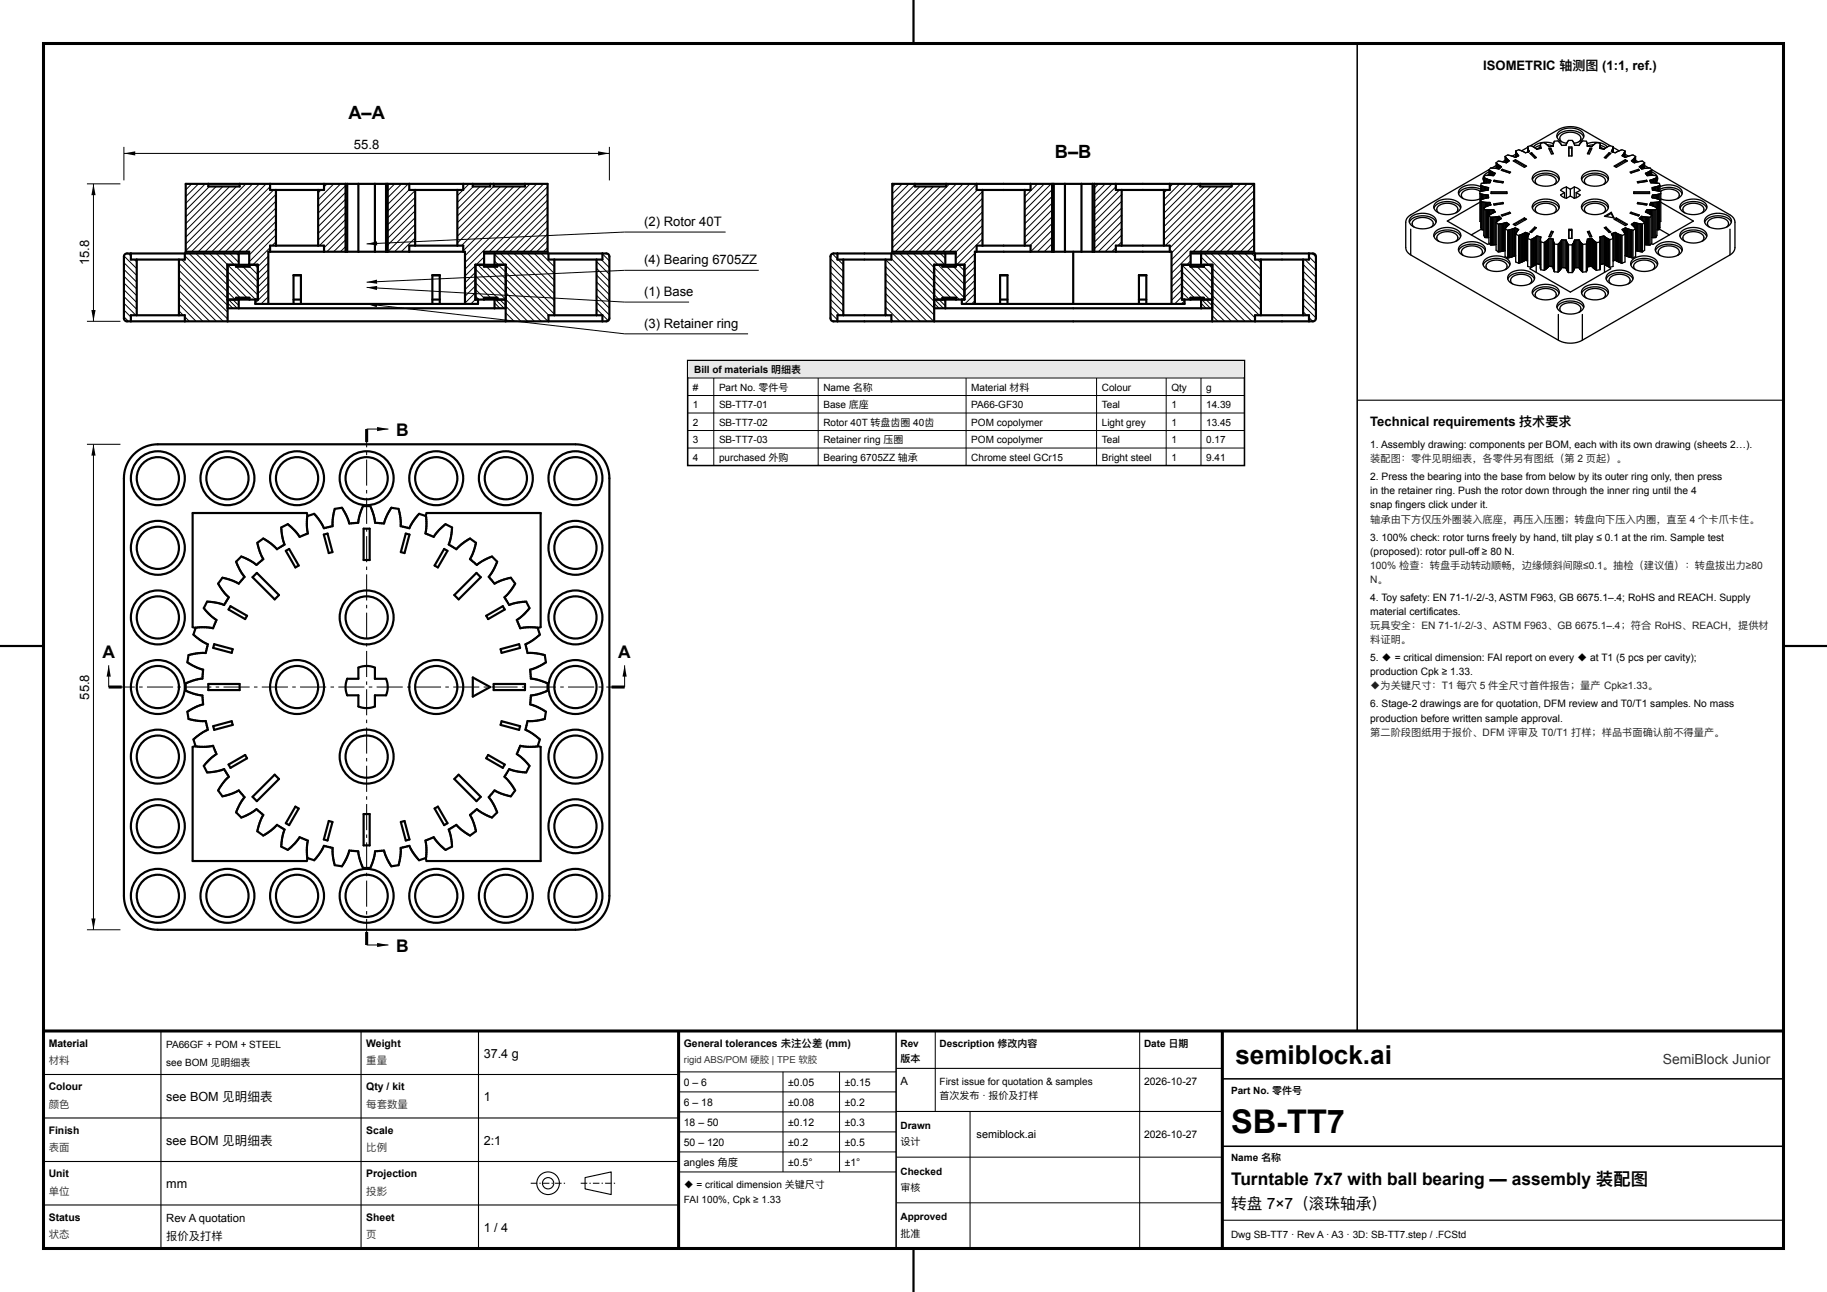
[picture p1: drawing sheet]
<svg xmlns="http://www.w3.org/2000/svg" width="420mm" height="297mm" viewBox="0 0 420 297" stroke-linecap="round" stroke-linejoin="round" font-family="sans-serif">
<defs><g id="words">
<text font-size="7.5" x="283" y="260.5">SB-TT7</text>
<text font-size="6" x="284" y="244.5">semiblock.ai</text>
<g font-size="4.2">
<text x="80.1" y="27.3">A–A</text>
<text x="242.5" y="36.3">B–B</text>
</g>
<g font-size="4">
<text x="91" y="100.1">B</text>
<text x="23.5" y="151.2">A</text>
<text x="142.1" y="151.2">A</text>
<text x="91" y="218.7">B</text>
<text x="283" y="272.5">Turntable 7x7 with ball bearing — assembly 装配图</text>
</g>
<text font-size="3.6" x="283" y="278">转盘 7×7（滚珠轴承）</text>
<text font-size="3.2" fill="#333" x="382.3" y="244.5">SemiBlock Junior</text>
<g font-size="3">
<text x="341" y="16">ISOMETRIC 轴测图 (1:1, ref.)</text>
<text x="81.4" y="34.3">55.8</text>
<text x="148.1" y="51.9">(2) Rotor 40T</text>
<text x="20.5" y="61" transform="rotate(-90 20.5 61)">15.8</text>
<text x="148.1" y="60.7">(4) Bearing 6705ZZ</text>
<text x="148.1" y="68">(1) Base</text>
<text x="148.1" y="75.3">(3) Retainer ring</text>
<text x="315" y="98">Technical requirements 技术要求</text>
<text x="20.5" y="160.9" transform="rotate(-90 20.5 160.9)">55.8</text>
</g>
<g font-size="2.9">
<text x="111.2" y="243.2">37.4 g</text>
<text x="38.2" y="253.2">see BOM 见明细表</text>
<text x="111.2" y="253.2">1</text>
<text x="38.2" y="263.2">see BOM 见明细表</text>
<text x="111.2" y="263.2">2:1</text>
<text x="38.2" y="273.2">mm</text>
<text x="111.2" y="283.2">1 / 4</text>
</g>
<g font-size="2.6">
<text x="207" y="249.4">A</text>
<text x="38.2" y="281">Rev A quotation</text>
<text x="38.2" y="285">报价及打样</text>
</g>
<text font-size="2.5" x="224.5" y="261.7">semiblock.ai</text>
<g font-size="2.4">
<text x="11.2" y="240.6">Material</text>
<text x="84.2" y="240.6">Weight</text>
<text x="157.2" y="240.6">General tolerances 未注公差 (mm)</text>
<text x="11.2" y="250.6">Colour</text>
<text x="84.2" y="250.6">Qty / kit</text>
<text x="157.2" y="249.7">0 – 6</text>
<text x="181.2" y="249.7">±0.05</text>
<text x="194.2" y="249.7">±0.15</text>
<text x="263" y="249.4">2026-10-27</text>
<text x="157.2" y="254.3">6 – 18</text>
<text x="181.2" y="254.3">±0.08</text>
<text x="194.2" y="254.3">±0.2</text>
<text x="11.2" y="260.6">Finish</text>
<text x="84.2" y="260.6">Scale</text>
<text x="157.2" y="258.9">18 – 50</text>
<text x="157.2" y="263.5">50 – 120</text>
<text x="181.2" y="258.9">±0.12</text>
<text x="181.2" y="263.5">±0.2</text>
<text x="194.2" y="258.9">±0.3</text>
<text x="194.2" y="263.5">±0.5</text>
<text x="263" y="261.7">2026-10-27</text>
<text x="157.2" y="268.1">angles 角度</text>
<text x="181.2" y="268.1">±0.5°</text>
<text x="194.2" y="268.1">±1°</text>
<text x="11.2" y="270.6">Unit</text>
<text x="84.2" y="270.6">Projection</text>
<text x="11.2" y="280.6">Status</text>
<text x="84.2" y="280.6">Sheet</text>
</g>
<g font-size="2.4" fill="#333">
<text x="11.2" y="244.6">材料</text>
<text x="84.2" y="244.6">重量</text>
<text x="11.2" y="254.6">颜色</text>
<text x="84.2" y="254.6">每套数量</text>
<text x="11.2" y="264.6">表面</text>
<text x="84.2" y="264.6">比例</text>
<text x="11.2" y="274.6">单位</text>
<text x="84.2" y="274.6">投影</text>
<text x="11.2" y="284.6">状态</text>
<text x="84.2" y="284.6">页</text>
</g>
<g font-size="2.3">
<text x="159.3" y="89.8">#</text>
<text x="159.6" y="85.8">Bill of materials 明细表</text>
<text x="165.3" y="89.8">Part No. 零件号</text>
<text x="189.3" y="89.8">Name 名称</text>
<text x="223.3" y="89.8">Material 材料</text>
<text x="253.3" y="89.8">Colour</text>
<text x="269.3" y="89.8">Qty</text>
<text x="277.3" y="89.8">g</text>
<text x="159.3" y="93.8">1</text>
<text x="165.3" y="93.8">SB-TT7-01</text>
<text x="189.3" y="93.8">Base 底座</text>
<text x="223.3" y="93.8">PA66-GF30</text>
<text x="253.3" y="93.8">Teal</text>
<text x="269.3" y="93.8">1</text>
<text x="277.3" y="93.8">14.39</text>
<text x="159.3" y="97.8">2</text>
<text x="159.3" y="101.9">3</text>
<text x="165.3" y="97.8">SB-TT7-02</text>
<text x="165.3" y="101.9">SB-TT7-03</text>
<text x="189.3" y="97.8">Rotor 40T 转盘齿圈 40齿</text>
<text x="189.3" y="101.9">Retainer ring 压圈</text>
<text x="223.3" y="97.8">POM copolymer</text>
<text x="223.3" y="101.9">POM copolymer</text>
<text x="253.3" y="97.8">Light grey</text>
<text x="253.3" y="101.9">Teal</text>
<text x="269.3" y="97.8">1</text>
<text x="269.3" y="101.9">1</text>
<text x="277.3" y="97.8">13.45</text>
<text x="277.3" y="101.9">0.17</text>
<text x="159.3" y="105.9">4</text>
<text x="165.3" y="105.9">purchased 外购</text>
<text x="189.3" y="105.9">Bearing 6705ZZ 轴承</text>
<text x="223.3" y="105.9">Chrome steel GCr15</text>
<text x="253.3" y="105.9">Bright steel</text>
<text x="269.3" y="105.9">1</text>
<text x="277.3" y="105.9">9.41</text>
<text x="315" y="103">1. Assembly drawing: components per BOM, each with its own drawing (sheets 2…).</text>
<text x="315" y="110.4">2. Press the bearing into the base from below by its outer ring only, then press</text>
<text x="315" y="113.6">in the retainer ring. Push the rotor down through the inner ring until the 4</text>
<text x="315" y="116.9">snap fingers click under it.</text>
<text x="315" y="124.3">3. 100% check: rotor turns freely by hand, tilt play ≤ 0.1 at the rim. Sample test</text>
<text x="315" y="127.5">(proposed): rotor pull-off ≥ 80 N.</text>
<text x="315" y="138.1">4. Toy safety: EN 71-1/-2/-3, ASTM F963, GB 6675.1–.4; RoHS and REACH. Supply</text>
<text x="315" y="141.4">material certificates.</text>
<text x="315" y="152">5. ◆ = critical dimension: FAI report on every ◆ at T1 (5 pcs per cavity);</text>
<text x="315" y="155.2">production Cpk ≥ 1.33.</text>
<text x="315" y="162.6">6. Stage-2 drawings are for quotation, DFM review and T0/T1 samples. No mass</text>
<text x="315" y="165.9">production before written sample approval.</text>
<text x="38.2" y="241">PA66GF + POM + STEEL</text>
<text x="38.2" y="245">see BOM 见明细表</text>
<text x="207" y="240.6">Rev</text>
<text x="207" y="244.2">版本</text>
<text x="216" y="240.6">Description 修改内容</text>
<text x="263" y="240.6">Date 日期</text>
<text x="216" y="249.4">First issue for quotation &amp; samples</text>
<text x="283" y="251.5">Part No. 零件号</text>
<text x="216" y="252.6">首次发布 · 报价及打样</text>
<text x="207" y="259.5">Drawn</text>
<text x="207" y="263.3">设计</text>
<text x="283" y="267">Name 名称</text>
<text x="157.2" y="273">◆ = critical dimension 关键尺寸</text>
<text x="207" y="270">Checked</text>
<text x="207" y="273.8">审核</text>
<text x="157.2" y="276.6">FAI 100%, Cpk ≥ 1.33</text>
<text x="207" y="280.5">Approved</text>
<text x="207" y="284.3">批准</text>
<text x="283" y="284.6">Dwg SB-TT7 · Rev A · A3 · 3D: SB-TT7.step / .FCStd</text>
</g>
<g font-size="2.3" fill="#222">
<text x="315" y="106.2">装配图：零件见明细表，各零件另有图纸（第 2 页起）。</text>
<text x="315" y="120.1">轴承由下方仅压外圈装入底座，再压入压圈；转盘向下压入内圈，直至 4 个卡爪卡住。</text>
<text x="315" y="130.7">100% 检查：转盘手动转动顺畅，边缘倾斜间隙≤0.1。抽检（建议值）：转盘拔出力≥80</text>
<text x="315" y="134">N。</text>
<text x="315" y="144.6">玩具安全：EN 71-1/-2/-3、ASTM F963、GB 6675.1–.4；符合 RoHS、REACH，提供材</text>
<text x="315" y="147.9">料证明。</text>
<text x="315" y="158.5">◆为关键尺寸：T1 每穴 5 件全尺寸首件报告；量产 Cpk≥1.33。</text>
<text x="315" y="169.1">第二阶段图纸用于报价、DFM 评审及 T0/T1 打样；样品书面确认前不得量产。</text>
</g>
<text font-size="2.2" fill="#333" x="157.2" y="244.4">rigid ABS/POM 硬胶 | TPE 软胶</text>
</g></defs>
<path d="M10 10h400v277h-400zM84.3 98.6v3M25 157.9h3M140.6 157.9h3M84.3 214.2v3M10 237h400M156 237v50M281 237v50" fill="none" stroke="#000" stroke-width=".7" stroke-linecap="butt"/>
<g fill="none" stroke="#000" stroke-width=".5">
<path d="M210 0v10M30.1 58.3v1.4h12.4v-1.4M31.4 59.7v12.8M41.1 59.7v12.8M47.9 42.3v.6h7.2v-.6M54.9 58.3v2.6M57.3 58.3l-28.5 .1-.3 .6 .1 14.5 .6 .4h110.2l.6-.4 .1-14.5-.4-.6-28.4-.1M62.1 57.9v-1.4h12.4v1.4M62.1 42.3v1.4h12.4v-1.4M63.4 43.7v12.8M73.1 43.7v12.8M79.4 42.3v15.6"/>
<path d="M79.8 42.3v15.6M82.4 42.3v15.6M86.2 42.3v15.6M88.7 42.3v15.6M89.1 42.3v15.6M94.1 42.3v1.4h12.4v-1.4M94.1 57.9v-1.4h12.4v1.4M95.4 43.7v12.8M105.1 43.7v12.8M108.7 42.3v.6h4v-.6M113.5 42.3v.6h7.2v-.6M113.7 58.3v2.6"/>
<path d="M126.1 58.3v1.4h12.4v-1.4M127.4 59.7v12.8M137.1 59.7v12.8M192.5 58.3v1.4h12.4v-1.4M193.9 59.7v12.8M203.6 59.7v12.8M210.3 42.3v.6h7.2v-.6M217.3 58.3v2.6M219.7 58.3l-28.4 .1-.4 .6 .1 14.5 .6 .4h110.2l.6-.4 .1-14.5-.3-.6-28.5-.1M224.5 57.9v-1.4h12.4v1.4M224.5 42.3v1.4h12.4v-1.4M225.9 43.7v12.8"/>
<path d="M235.6 43.7v12.8M241.9 42.3v15.6M242.3 42.3v15.6M244.8 42.3v15.6M246.7 57.9v12M248.6 42.3v15.6M251.2 42.3v15.6M251.6 42.3v15.6M256.5 57.9v-1.4h12.4v1.4M256.5 42.3v1.4h12.4v-1.4M257.9 43.7v12.8M267.6 43.7v12.8"/>
<path d="M275.9 42.3v.6h7.2v-.6M276.1 58.3v2.6M288.5 58.3v1.4h12.4v-1.4M289.9 59.7v12.8M299.6 59.7v12.8M30.1 73.9v-1.4h12.4v1.4M52.3 68.9h7v-8h-7v13M52.3 70.9h63.9M54.2 60.9v.4h3.1v-3.4h-14.6v-15.6h83.2v15.6h-14.6l-.1 3.4h3.1v-.4M54.2 68.9v-.4h3.1v.4M54.9 68.9v2M58.7 68.8v1.1h51.2v-1.1"/>
<path d="M59.3 60.9v7.9M61.7 69.9v-12h45.2v12M67.5 68.9h1.7M67.5 69.9v-6.6h1.7v6.6M99.4 68.9h1.7M99.4 69.9v-6.6h1.7v6.6M111.2 68.9v-.4h3.1v.4M113.7 68.9v2M116.3 68.9h-7v-8h7l-.1 13M126.1 73.9v-1.4h12.4v1.4M192.5 73.9v-1.4h12.4v1.4M214.7 60.9h7v8h-7z"/>
<path d="M214.8 70.9h63.9M214.8 60.9v13M216.7 60.9v.4h3.1v-.4M216.7 68.9v-.4h3.1v.4M217.3 68.9v2M219.7 60.9v-3h-14.6v-15.6h83.2v15.6h-14.6v3M221.1 68.8v1.1h51.2v-1.1M221.7 60.9v7.9M224.1 69.9v-12h45.2v12M229.9 68.9h1.7M229.9 69.9v-6.6h1.7v6.6M261.8 68.9h1.7"/>
<path d="M261.8 69.9v-6.6h1.7v6.6M271.7 60.9h7v8h-7zM273.7 60.9v.4h3.1v-.4M273.7 68.9v-.4h3.1v.4M276.1 68.9v2M278.7 60.9v13M288.5 73.9v-1.4h12.4v1.4M30.8 104.4a7.8 7.8 0 0 1 5.5-2.3h96a7.8 7.8 0 0 1 7.8 7.8v96a7.8 7.8 0 0 1-7.8 7.8h-96a7.8 7.8 0 0 1-7.8-7.8v-96a7.8 7.8 0 0 1 2.3-5.5zM70.7 118.6l-.2-.7h-26.2v26.3l.7 .2M97.8 118.6l.3-.7h26.2v26.3l-.7 .2M53 139.4l3.8 2.2-.4 .7-3.9-2.2zM55.5 127.9l1.8 .9 1.7 1.1 1.5-1.4-.8-1.7-.5-2 1.3-1 1.7 1.1 1.5 1.4 1.7-1.1-.5-1.9-.2-2 1.5-.8 1.5 1.4 1.2 1.5 1.9-.8-.3-1.9 .1-2.1 1.6-.5 1.3 1.6 1 1.7 2-.4v-2l.4-2 1.7-.3 1 1.8 .7 1.8 2-.1 .4-1.9 .7-2h1.7l.8 2 .3 1.9 2.1 .1 .6-1.8 1.1-1.8 1.6 .3 .4 2 .1 2 2 .4 1-1.7 1.2-1.6 1.6 .5 .1 2.1-.2 1.9 1.9 .8 1.2-1.5 1.5-1.4 1.5 .8-.2 2-.5 1.9 1.7 1.1 1.4-1.4 1.8-1.1 1.3 1-.5 2-.9 1.7 1.6 1.4 1.6-1.1 1.9-.9 1.2 1.2-.9 1.9-1 1.6 1.3 1.6 1.8-.8 1.9-.6 1 1.4-1.1 1.7-1.3 1.4 1 1.8 1.9-.6 2.1-.2 .7 1.5-1.4 1.5-1.5 1.2 .8 1.9 1.9-.2 2.1 .1 .5 1.6-1.6 1.3-1.7 .9 .5 2 1.9 .1 2 .4 .3 1.7-1.8 1-1.8 .6 .1 2.1 2 .4 1.9 .7v1.7l-1.9 .7-2 .4-.1 2 1.8 .7 1.8 1-.3 1.7-2 .4-1.9 .1-.5 2 1.7 .9 1.6 1.3-.5 1.6-2.1 .1-1.9-.3-.8 1.9 1.5 1.2 1.4 1.6-.7 1.5-2.1-.3-1.9-.5-1 1.8 1.3 1.4 1.1 1.7-1 1.4-1.9-.6-1.8-.8-1.3 1.6 1 1.6 .9 1.8-1.2 1.2-1.9-.8-1.6-1.1-1.6 1.3 .9 1.8 .5 2-1.3 1-1.8-1.2-1.4-1.3-1.7 1.1 .5 1.9 .2 2-1.5 .8-1.5-1.4-1.2-1.6-1.9 .8 .2 2-.1 2-1.6 .5-1.2-1.6-1-1.7-2 .5-.1 2-.4 2-1.6 .2-1.1-1.7-.6-1.9-2.1 .2-.3 1.9-.8 1.9h-1.7l-.7-1.9-.4-1.9-2-.2-.7 1.9-1 1.7-1.7-.2-.4-2v-2l-2-.5-1 1.7-1.3 1.6-1.6-.5-.1-2 .3-2-1.9-.8-1.2 1.6-1.5 1.4-1.5-.8 .2-2 .5-1.9-1.7-1.1-1.5 1.3-1.7 1.2-1.3-1 .5-2 .8-1.8-1.5-1.3-1.7 1.1-1.8 .8-1.2-1.2 .8-1.8 1.1-1.6-1.3-1.6-1.8 .8-2 .6-1-1.4 1.2-1.7 1.3-1.4-1.1-1.8-1.8 .5-2.1 .3-.8-1.5 1.4-1.6 1.6-1.2-.8-1.9-2 .3-2-.1-.5-1.6 1.6-1.3 1.7-.9-.5-2-1.9-.1-2.1-.4-.2-1.7 1.8-1 1.8-.7-.2-2-1.9-.4-1.9-.7v-1.7l1.9-.7 1.9-.4 .2-2.1-1.8-.6-1.8-1 .2-1.7 2.1-.4 1.9-.1 .5-2-1.7-.9-1.6-1.3 .5-1.6 2-.1 2 .2 .8-1.9-1.6-1.2-1.4-1.5 .8-1.5 2.1 .2 1.8 .6 1.1-1.8-1.3-1.4-1.2-1.7 1-1.4 2 .6 1.8 .8 1.3-1.6-1.1-1.6-.8-1.9z"/>
<path d="M58.1 132.7l.9-1 5.1 5.1-1 1zM65.7 126.6l.8-.4 2.2 3.8-.8 .4zM74.4 122.9l.9-.2 1.1 4.2-.8 .2zM83.6 121.5h1.4v7.2h-1.4zM93.3 122.7l.8 .2-1.1 4.2-.9-.2zM102.1 126.2l.8 .4-2.2 3.8-.8-.4zM104.4 136.8l5.1-5.1 1 1-5.1 5.1zM0 148.5h10M47.9 157.2h7.2v1.4h-7.2zM49.2 148.1l4.3 1.1-.2 .9-4.3-1.2zM79.8 156h2.6v-2.5a4.9 4.9 0 0 1 3.8 0v2.5h2.5a4.8 4.8 0 0 1 0 3.8h-2.5v2.6a4.9 4.9 0 0 1-3.8 0v-2.6h-2.6a4.9 4.9 0 0 1 0-3.8zM108.7 155.7l4 2.2-4 2.2z"/>
<path d="M111.8 141.6l3.8-2.2 .4 .7-3.8 2.2zM113.5 157.2h7.2v1.4h-7.2zM115.1 149.2l4.2-1.1 .3 .8-4.3 1.2zM410 148.5h10M45 171.5l-.7 .2v26.2h26.2l.2-.6M49 166.9l4.3-1.1 .2 .8-4.3 1.2zM52.5 175.8l3.9-2.2 .4 .7-3.8 2.2zM104.4 179.1l1-1 5.1 5.1-1 1zM112.2 173.6l3.8 2.2-.4 .7-3.8-2.2zM115.3 165.8l4.3 1.1-.3 .9-4.2-1.2zM123.6 171.5l.7 .2v26.2h-26.2l-.3-.6M58.1 183.2l5-5.1 1 1-5.1 5.1z"/>
<path d="M67.9 185.4l.8 .5-2.2 3.8-.8-.5zM75.6 188.7l.8 .3-1.1 4.2-.9-.2zM83.6 187.1h1.4v7.2h-1.4zM92.1 189l.9-.3 1.1 4.3-.8 .2zM99.9 185.9l.8-.5 2.2 3.8-.8 .5zM210 287v10"/>
<circle cx="36.3" cy="109.9" r="4.9"/>
<circle cx="36.3" cy="109.9" r="6.2"/>
<circle cx="52.3" cy="109.9" r="6.2"/>
<circle cx="52.3" cy="109.9" r="4.9"/>
<circle cx="68.3" cy="109.9" r="4.9"/>
<circle cx="68.3" cy="109.9" r="6.2"/>
<circle cx="84.3" cy="109.9" r="4.9"/>
<circle cx="84.3" cy="109.9" r="6.2"/>
<circle cx="100.3" cy="109.9" r="6.2"/>
<circle cx="100.3" cy="109.9" r="4.9"/>
<circle cx="116.3" cy="109.9" r="4.9"/>
<circle cx="116.3" cy="109.9" r="6.2"/>
<circle cx="132.3" cy="109.9" r="4.9"/>
<circle cx="132.3" cy="109.9" r="6.2"/>
<circle cx="36.3" cy="125.9" r="4.9"/>
<circle cx="36.3" cy="125.9" r="6.2"/>
<circle cx="132.3" cy="125.9" r="4.9"/>
<circle cx="132.3" cy="125.9" r="6.2"/>
<circle cx="36.3" cy="157.9" r="4.9"/>
<circle cx="36.3" cy="141.9" r="4.9"/>
<circle cx="36.3" cy="141.9" r="6.2"/>
<circle cx="36.3" cy="157.9" r="6.2"/>
<circle cx="68.3" cy="157.9" r="4.9"/>
<circle cx="68.3" cy="157.9" r="6.2"/>
<circle cx="84.3" cy="141.9" r="4.9"/>
<circle cx="84.3" cy="141.9" r="6.2"/>
<circle cx="100.3" cy="157.9" r="6.2"/>
<circle cx="100.3" cy="157.9" r="4.9"/>
<circle cx="132.3" cy="157.9" r="4.9"/>
<circle cx="132.3" cy="141.9" r="4.9"/>
<circle cx="132.3" cy="141.9" r="6.2"/>
<circle cx="132.3" cy="157.9" r="6.2"/>
<circle cx="36.3" cy="173.9" r="4.9"/>
<circle cx="36.3" cy="173.9" r="6.2"/>
<circle cx="84.3" cy="173.9" r="4.9"/>
<circle cx="84.3" cy="173.9" r="6.2"/>
<circle cx="132.3" cy="173.9" r="4.9"/>
<circle cx="132.3" cy="173.9" r="6.2"/>
<circle cx="36.3" cy="189.9" r="4.9"/>
<circle cx="36.3" cy="189.9" r="6.2"/>
<circle cx="132.3" cy="189.9" r="6.2"/>
<circle cx="132.3" cy="189.9" r="4.9"/>
<circle cx="36.3" cy="205.9" r="4.9"/>
<circle cx="36.3" cy="205.9" r="6.2"/>
<circle cx="52.3" cy="205.9" r="6.2"/>
<circle cx="52.3" cy="205.9" r="4.9"/>
<circle cx="68.3" cy="205.9" r="4.9"/>
<circle cx="68.3" cy="205.9" r="6.2"/>
<circle cx="84.3" cy="205.9" r="4.9"/>
<circle cx="84.3" cy="205.9" r="6.2"/>
<circle cx="100.3" cy="205.9" r="6.2"/>
<circle cx="100.3" cy="205.9" r="4.9"/>
<circle cx="116.3" cy="205.9" r="4.9"/>
<circle cx="116.3" cy="205.9" r="6.2"/>
<circle cx="132.3" cy="205.9" r="4.9"/>
<circle cx="132.3" cy="205.9" r="6.2"/>
</g>
<g fill="none" stroke="#000" stroke-width=".25">
<path d="M312 92h98M37 237v50M83 237v50M110 237v50M10 247h146M10 257h146M206 245.6h75M206 255.5h75M10 267h146M10 277h146M134.5 270.7l6-1.3v5.2l-6-1.3zM281 280.5h129"/>
<circle cx="126" cy="272" r="2.6"/>
<circle cx="126" cy="272" r="1.3"/>
</g>
<path d="M122 272h8M133.5 272h8" fill="none" stroke="#000" stroke-width=".23" stroke-dasharray="1.5 .5 .3 .5" stroke-linecap="butt"/>
<g fill="none" stroke="#000" stroke-width=".23">
<path d="M28.5 33.8v7.7M28.5 35.3h111.6M140.1 33.8v7.7M20 42.3h7.7M21.5 42.3v31.6M28.5 58.9l2.9 2.9M29.5 58.3l.6 .6M30.9 59.7l.5 .5M41.8 59.7l10.5 10.5M42.5 58.8l9.8 9.9M43.5 58.3l10.6 10.6M44.1 42.3l-1.4 1.3"/>
<path d="M45 58.3l7.3 7.3M45.6 42.3l-2.9 2.9M46.6 58.3l5.7 5.7M47.2 42.3l-4.5 4.5M48.1 42.9l-5.4 5.4M48.2 58.3l10.6 10.6M49.7 42.9l-7 7M49.7 58.3l9.6 9.5M51.3 42.9l-8.6 8.5M51.3 58.3l8 8M52.8 42.9l-10.1 10.1M52.8 58.3l2.1 2"/>
<path d="M54.4 42.9l-11.7 11.6M54.4 58.3l.5 .5M56.5 42.3l-13.8 13.8M58.1 42.3l-15.4 15.3M59.6 42.3l-15.6 15.6M61.2 42.3l-15.6 15.6M61.7 58.9l-2.4 2.4M62.1 42.9l-15 15M62.1 56.9l-4 4M62.9 43.7l-14.2 14.2M63.4 44.7l-13.1 13.2M63.4 46.2l-11.6 11.7"/>
<path d="M63.4 47.8l-10 10.1M63.4 49.4l-8.5 8.5M63.4 50.9l-6.9 7M63.4 52.5l-6.1 6.1M63.4 54l-6.1 6.2M63.4 55.6l-.9 .9M73.8 43.7l-.7 .6M75.2 42.3l-.7 .7M76.7 42.3l-3.6 3.6M78.3 42.3l-5.2 5.1M79.4 42.7l-6.3 6.3M79.4 44.2l-6.3 6.3"/>
<path d="M79.4 45.8l-6.3 6.3M79.4 47.3l-6.3 6.3M79.4 48.9l-6.3 6.3M79.4 50.5l-6 6M79.4 52l-4.9 5M79.4 53.6l-4.3 4.3M79.4 55.1l-2.7 2.8M79.4 56.7l-1.1 1.2M89.2 42.3h-.1M90.7 42.3l-1.6 1.6M92.3 42.3l-3.2 3.1M93.8 42.3l-4.7 4.7"/>
<path d="M94.1 57.6l-.3 .3M94.1 43.6l-5 4.9M95.4 54.7l-3.2 3.2M95.4 56.2l-.2 .3M95.4 43.8l-6.3 6.3M95.4 45.3l-6.3 6.4M95.4 46.9l-6.3 6.3M95.4 48.5l-6.3 6.3M95.4 50l-6.3 6.3M95.4 51.6l-6.3 6.3M95.4 53.1l-4.7 4.8M107.8 42.3l-2.7 2.7"/>
<path d="M108.8 42.9l-3.7 3.6M110.4 42.9l-5.3 5.2M111.3 59.1l-1.8 1.8M111.9 42.9l-6.8 6.7M113.5 42.9l-8.4 8.3M113.7 58.5l13.7 13.7M115 42.9l-9.9 9.9M115 58.3l12.4 12.4M116.6 42.9l-11.5 11.4M116.6 58.3l10.8 10.8M118.1 42.9l-13 13M118.2 58.3l9.2 9.2"/>
<path d="M119.7 42.9l-13.6 13.6M119.7 58.3l7.7 7.7M121.3 58.3l6.1 6.1M121.9 42.3l-15.4 15.3M122.8 58.3l4.6 4.6M123.4 42.3l-16.5 16.5M124.4 58.3l3 3M125 42.3l-18.1 18M125.9 42.9l-19 19M125.9 44.5l-13.4 13.4M125.9 46l-11.9 11.9M125.9 47.6l-10.3 10.3"/>
<path d="M125.9 49.1l-8.8 8.8M125.9 50.7l-7.2 7.2M125.9 52.2l-5.6 5.7M125.9 53.8l-4.1 4.1M125.9 55.4l-2.5 2.5M125.9 56.9l-1 1M125.9 58.3l.2 .1M127.3 59.7l.1 .1M138.2 59.7l1.9 1.8M138.5 58.4l1.6 1.6M143.6 53.3h23.2M190.9 59.5l3 2.9"/>
<path d="M191.3 58.3l1.2 1.2M192.7 59.7l1.2 1.2M203.6 59.7l11.1 11.2M204.9 59.5l9.8 9.8M205.3 58.3l12 12M205.9 42.3l-.8 .7M206.8 58.3l10.2 10.2M207.4 42.3l-2.3 2.3M208.4 58.3l10.2 10.2M209 42.3l-3.9 3.8M209.9 58.3l10.6 10.6M210.3 42.5l-5.2 5.2"/>
<path d="M211.5 42.9l-6.4 6.3M211.5 58.3l3.2 3.2M213 42.9l-7.9 7.9M213.1 58.3l8.6 8.6M214.6 42.9l-9.5 9.4M214.6 58.3l2.6 2.6M216.1 42.9l-11 11M216.2 58.3l1.1 1.1M218.3 42.3l-13.2 13.1M219.9 42.3l-14.8 14.7M221.4 42.3l-15.6 15.6M223 42.3l-15.6 15.6"/>
<path d="M224.1 58.2l-2.6 2.7M224.1 59.8l-2.4 2.4M224.5 42.3l-15.6 15.6M224.7 43.7l-14.2 14.2M225.9 44l-13.9 13.9M225.9 45.6l-12.3 12.3M225.9 47.1l-10.7 10.8M225.9 48.7l-9.2 9.2M225.9 50.3l-7.6 7.6M225.9 51.8l-6.2 6.2M225.9 53.4l-6.2 6.1M225.9 54.9l-6 6"/>
<path d="M237 42.3h-.1M238.5 42.3l-2.9 2.9M240.1 42.3l-4.5 4.5M241.6 42.3l-6 6M241.9 43.6l-6.3 6.3M241.9 45.1l-6.3 6.4M241.9 46.7l-6.3 6.3M241.9 48.3l-6.3 6.3M241.9 49.8l-6.3 6.3M241.9 54.5l-3.4 3.4M241.9 51.4l-5.1 5.1M241.9 52.9l-5 5"/>
<path d="M241.9 56l-1.9 1.9M241.9 57.6l-.3 .3M252.5 42.3l-.9 .9M254.1 42.3l-2.5 2.5M255.6 42.3l-4 4M256.5 57l-.9 .9M256.5 42.9l-4.9 5M257.3 43.7l-5.7 5.7M257.9 55.6l-.9 .9M257.9 44.7l-6.3 6.3M257.9 46.3l-6.3 6.3M257.9 47.8l-6.3 6.3"/>
<path d="M257.9 49.4l-6.3 6.3M257.9 50.9l-6.3 6.3M257.9 52.5l-5.4 5.4M257.9 54l-3.9 3.9M268.2 43.7l-.6 .6M269.6 42.3l-.7 .7M271.2 42.3l-3.6 3.6M272.7 42.3l-5.1 5.2M273.7 58.4l-4.4 4.4M273.7 60l-.9 .9M274.3 42.3l-6.7 6.7M275.9 42.3l-8.3 8.3"/>
<path d="M276.1 59.1l2.6 2.6M276.8 42.9l-9.2 9.2M276.8 58.3l13.1 13M278.4 42.9l-10.8 10.8M278.4 58.3l11.5 11.4M279.9 42.9l-12.3 12.3M279.9 58.3l10 9.9M281.5 42.9l-13.6 13.6M281.5 58.3l8.4 8.3M283 42.9l-14.1 14.1M283.1 58.3l6.8 6.8M283.6 42.3l-.5 .5"/>
<path d="M284.6 58.3l5.3 5.2M285.2 42.3l-15.9 15.9M286.2 58.3l3.7 3.7M286.8 42.3l-17.5 17.4M287.7 58.3l.8 .8M288.3 42.3l-19 19M288.3 43.8l-14 14.1M288.3 45.4l-12.5 12.5M288.3 46.9l-10.9 11M288.3 48.5l-9.4 9.4M288.3 50.1l-7.8 7.8M288.3 51.6l-6.3 6.3"/>
<path d="M288.3 53.2l-4.7 4.7M288.3 54.7l-3.1 3.2M288.3 56.3l-1.6 1.6M288.3 57.8v.1M289.1 59.7l.8 .7M300 59.7l2.5 2.5M300.9 59l1.6 1.6M301.7 58.3l.8 .8M20 73.9h7.7M28.5 60.4l2.9 2.9M28.5 61.9l2.9 3M28.5 63.5l2.9 2.9"/>
<path d="M28.5 65l2.9 3M28.5 66.6l2.9 2.9M28.5 68.2l2.9 2.9M28.5 69.7l2.7 2.8M28.5 71.3l1.6 1.6M28.5 72.8l1 1.1M41.1 69.9l4 4M41.1 60.6l11.2 11.2M41.1 62.1l11.2 11.2M41.1 63.7l10.2 10.2M41.1 65.3l8.6 8.6M41.1 66.8l7.1 7.1"/>
<path d="M41.1 68.4l5.5 5.5M41.1 71.5l1 1M42.5 72.8l1 1.1M52.3 68.6l2.2 2.3M52.3 64l4.5 4.5M52.3 65.5l2.9 3M52.3 69.7l1.2 1.2M52.3 70.6l.3 .3M53.5 68.9l1.4 1.3M54.5 68.9l.4 .3M55.8 61.3l3.5 3.4M57.3 61.2l2 2"/>
<path d="M58.5 60.9l.8 .7M61.7 60.4l-2.4 2.4M61.7 62l-2.4 2.4M61.7 63.5l-2.4 2.5M61.7 65.1l-2.4 2.4M61.7 66.7l-3 3M61.7 68.2l-1.7 1.7M61.7 69.8l-.1 .1M109.3 66.5l2 2M109.3 61.8l7 7M109.3 63.4l5.5 5.5M109.3 64.9l3.5 3.6"/>
<path d="M109.3 68.1l.8 .8M109.3 61l-2.4 2.5M109.3 62.6l-2.4 2.4M109.3 64.2l-2.4 2.4M109.3 65.7l-2.4 2.4M109.3 67.3l-2.4 2.4M109.3 68.8l-1 1.1M109.9 60.9l6.4 6.4M109.9 69.8l-.1 .1M111.3 60.6l-.3 .3M111.8 61.3l12.6 12.6M113.4 61.3l12.6 12.6"/>
<path d="M113.7 60l12.4 12.5M113.7 69.6l1.2 1.3M113.7 70.6l.2 .3M113.9 68.9l2 2M114.9 68.9l1.3 1.3M115.9 68.9l.3 .3M116.2 67.2l6.7 6.7M116.2 68.8l5.1 5.1M116.2 70.4l3.6 3.5M116.2 71.9l2 2M116.2 73.5l.4 .4M137.1 60.1l3 3"/>
<path d="M137.1 61.7l3 2.9M137.1 63.2l3 3M137.1 64.8l3 2.9M137.1 66.4l3 2.9M137.1 67.9l3 3M137.1 69.5l3 2.9M137.1 71l2.7 2.7M143.6 69.4h14.8M143.6 76.7h28.4M143.6 62.1h30.8M190.9 61l3 3M190.9 62.6l3 2.9"/>
<path d="M190.9 64.1l3 3M190.9 65.7l3 2.9M190.9 67.2l3 3M190.9 68.8l3 3M190.9 70.4l2.1 2.1M190.9 71.9l1.6 1.6M203.6 61.2l11.1 11.2M203.6 62.8l11.1 11.1M203.6 64.3l9.5 9.6M203.6 65.9l7.9 8M203.6 67.4l6.4 6.5M203.6 69l4.8 4.9"/>
<path d="M203.6 70.6l3.3 3.3M203.6 72.1l.3 .4M204.9 73.5l.4 .4M214.7 61.5l7 7M214.7 69.7l1.2 1.2M214.7 70.7l.2 .2M214.9 68.9l2 2M216.9 68.9l.4 .4M217.6 61.3l4.1 4.1M219.2 61.3l2.5 2.5M220.3 60.9l1.4 1.4M221.3 68.8l-.2 .2"/>
<path d="M224.1 61.4l-2.4 2.4M224.1 62.9l-2.4 2.4M224.1 64.5l-2.4 2.4M224.1 66l-2.4 2.4M224.1 67.6l-2.3 2.3M224.1 69.1l-.7 .8M271.7 62.5l6.4 6.4M271.7 64l4.4 4.5M271.7 65.6l2.9 2.9M271.7 60.9l7 7M271.7 67.2l1.7 1.7M271.7 68.7l.2 .2"/>
<path d="M271.7 61.9l-2.4 2.5M271.7 63.5l-2.4 2.4M271.7 65.1l-2.4 2.4M271.7 66.6l-2.4 2.4M271.7 68.2l-1.7 1.7M272.3 69.2l-.7 .7M273.2 60.9l5.5 5.5M275.2 61.3l12.6 12.6M276.1 60.7l.2 .2M276.1 69.7l1.2 1.2M276.1 70.7l.2 .2M276.3 68.9l2 2"/>
<path d="M276.7 61.3l11.8 11.8M277.3 68.9l1.4 1.4M278.2 68.9l.5 .4M278.7 61.7l10.8 10.8M278.7 66.3l7.5 7.6M278.7 67.9l6 6M278.7 69.4l4.4 4.5M278.7 71l2.8 2.9M278.7 72.5l1.3 1.4M299.6 60.8l2.9 2.9M299.6 62.3l2.9 3M299.6 63.9l2.9 2.9"/>
<path d="M299.6 65.4l2.9 3M299.6 67l2.9 3M299.6 68.6l2.9 2.9M299.6 70.1l2.9 3M299.6 71.7l.8 .8M300.9 73l.9 .9M84.3 98.6h5M20 102.1h7.7M21.5 102.1v111.6M25 152.9v5M143.6 152.9v5M20 213.7h7.7"/>
<path d="M84.3 217.2h5M215 237v18.5M262 237v50M156 246.4h50M156 251h50M156 255.6h50M180 246.4v23M193 246.4v23M223 255.5v31.5M156 260.2h50M156 264.8h50M156 269.4h50"/>
<path d="M206 266h75M206 276.5h75"/>
</g>
<path d="M312 10v227M158.1 82.9h128v24.1h-128zM206 237v50M281 248h129M281 263.5h129" fill="none" stroke="#000" stroke-width=".35"/>
<g fill="#000">
<path d="M28.5 35.3l2.6-.5v.9zM137.5 34.8l2.6 .5-2.6 .4zM21.5 42.3l.5 2.6h-1zM84.3 56.1l2.4-.6v.9zM21 71.3h1l-.5 2.6zM84.3 66.1l2.4-.4v1zM84.3 69.9l2.4-.2-.1 .9zM84.3 64.9l2.4-.6v.9zM86.7 98.2l2.6 .4-2.6 .5zM21.5 102.1l.5 2.6h-1zM25 152.9l.5 2.6h-1zM143.6 152.9l.5 2.6h-1z"/>
<path d="M21 211.1h1l-.5 2.6zM86.7 216.8l2.6 .4-2.6 .5z"/>
</g>
<path d="M84.3 56.1l59.3-2.8zM84.3 66.1l59.3 3.3zM84.3 69.9l59.3 6.8zM84.3 64.9l59.3-2.8z" fill="#000" stroke="#000" stroke-width=".23"/>
<path d="M25 157.9h118.6M84.3 217.2v-118.6" fill="none" stroke="#000" stroke-width=".23" stroke-dasharray="6 1 .8 1" stroke-linecap="butt"/>
<g fill="none" stroke="#000" stroke-width=".3">
<path d="M342.3 39.5a1.44 1.44 0 0 0-1.2 2.1M342.3 39l.1 .1M342.3 39v1.3M342.3 39l-18.6 10.9-.5 1.1 .1 6.5 .4 .6 .7 .6 33.9 19.5a5.9 5.9 0 0 0 5.4 0l33.9-19.5 .7-.6 .4-.6 .1-6.6-.2-.6-.5-.6-18.4-10.7M342.4 39.1l.1 .1M342.4 39.1v1.2M342.5 39.2l.2 .1M342.5 39.2v1.1M342.7 39.3l.1 .1M342.7 39.3v1M342.8 39.4l.2 .1M342.8 39.4v.9"/>
<path d="M343 39.5l.1 .1M343 39.5v.8M343.1 39.6h.2M343.1 39.6v.8M343.3 39.6l.1 .1M343.3 39.6v.8M343.4 39.7l.2 .1M343.4 39.7v.6M343.6 39.8h.1l-.2 .3a.35 .35 0 0 1-.5 .2M343.6 39.8v.3M343.9 37.4l.1 .1M343.9 37.4v1.3"/>
<path d="M343.9 38.1l-1 .5M344 37.5l.1 .1M344 37.5v1.2M344.1 37.6l.2 .1M344.1 37.6v1.1M344.3 37.7l.1 .1M344.3 37.7v1.1M344.3 38.8l-1.6-.2-.4 .4M344.3 38.8h.3M344.4 37.8l.1 .1M344.4 37.8v1M344.5 37.9l.1 .1"/>
<path d="M344.5 37.9v.9M344.6 38l.1 .1M344.6 38v.8M344.7 38.1l.2 .1M344.7 38.1v.6M344.8 38.7l-.2 .1M344.9 38.2l.1 .1M344.9 38.2v.4M344.9 38.6l-.1 .1M345 38.3h.2l-.2 .2M345 38.3v.2M345 38.5l-.1 .1"/>
<path d="M345.3 38.9l2 .7-.3 .2M345.3 38.9l-.2 .2 2 .6M345.3 38.9v.3M346 36l.6-.4 1.7 .6 .2-.1M346 36l.1 .1M346 36v1.3M346 36.9l-.6 .3M346.1 36.1l.1 .1M346.1 36.1v1.3M346.1 37.4l-1.7-.4-.5 .4M346.1 37.4h.2M346.2 36.2v.1"/>
<path d="M346.2 36.2v1.2M346.2 36.3l.1 .1M346.2 36.3v1.1M346.3 36.4l.1 .1M346.3 36.4v1M346.4 36.5l.1 .1M346.4 36.5v.8M346.5 36.6l.1 .1M346.5 36.6v.7M346.6 36.7l.1 .1M346.6 36.7v.5M346.6 37.2l-.3 .2"/>
<path d="M346.7 36.8l.1 .1M346.7 36.8v.3M346.8 36.9l.2 .1-.4 .2M346.8 36.9v.2M347.9 37l.5-.3 2.5 1.5-.5 .3zM348.4 36.7v.3M348.4 37l2.3 1.3M348.4 37l-.3 .1M348.4 36.1l-.1 .1M348.4 34.7l.7-.3 .9 .4a1.25 1.25 0 0 0 1.6 0l-.1-.1M348.4 34.7l.1 .1M348.4 34.7v1.4"/>
<path d="M348.4 35.5l-.7 .4M348.5 34.8l.1 .3M348.5 34.8v1.3M348.6 35.1v.1M348.6 35.1v1M348.6 35.2l.1 .1M348.6 35.2v.8M348.7 35.3l.1 .1M348.7 35.3v.7M348.7 36l-.2 .1M348.8 35.4l.1 .1M348.8 35.4v.6"/>
<path d="M348.9 35.5v.1M348.9 35.5v.4M348.9 35.6l.1 .1M348.9 35.6v.3M349 35.7l.1 .1-.4 .2M349 35.7v.1M351.2 33.7l.7-.2 .7 .3M351.2 33.7v.4M351.2 33.7v1.3M351.2 33.9l-1.4 .8M351.2 34.1l.1 .2M351.2 34.1v.8"/>
<path d="M351.3 34.3l.1 .2M351.3 34.3v.6M351.4 34.5v.1M351.4 34.5v.4M351.4 34.6l.1 .1M351.4 34.6v.3M351.5 34.7v.2M351.7 35.2l.4-.1 1.1 1.1-.4 .1zM351.8 33.5l6.5-3.7a5.9 5.9 0 0 1 5.4 0l6.5 3.7M352.1 35.1v.3M352.1 35.4l.9 .9M352.1 35.4h-.2"/>
<path d="M352.6 33.8l.7 .5M354.1 33.4l-1.2 .6M354.1 33.8l-.8 .5M354.1 33.4l.1 .5M354.1 33.4v.7M354.2 33.9v.2l-.9 .2M354.2 33.9v.2M355.6 33.3l.5 .4M355.6 33.3l-.6-.5-.8 .1-.1 .5M355.6 33.3l1.5 .3M356.1 33.7h.1M356.1 34.2l.4-.1 .6 1.2-.5 .1z"/>
<path d="M356.5 34.3l.5 1M356.5 34.1v.2M356.5 34.3l-.3 .1M357.1 33.5v.1M357.1 33.6l-1 .1M357.1 33v.6M357.1 33a4.3 4.3 0 0 0-4.6 .8M357.9 31.5a3.6 3.6 0 0 1 4.4-1.3 2.35 2.35 0 0 1 1.8 1.3M359 32.6a1.07 1.07 0 0 1-.4-1.2 1.07 1.07 0 0 1 .9-.7 2.92 2.92 0 0 1 3.9 .9v.5l-.4 .5M360.2 32.9h-.2a1.91 1.91 0 0 1-2-2 3.8 3.8 0 0 1 4.8-1.1 1.45 1.45 0 0 1 1.3 1.4 1.45 1.45 0 0 1-1.2 1.4l-1.1 .3M360.2 32.9l.4-.6h.8l.4 .6M360.2 32.9l-.2 .5h-1l-.8-1-.9 .1-.2 .5"/>
<path d="M360.7 33.8h.7v2.1h-.7zM360.7 34h.7M361.8 32.9l.2 .5h1l.8-1 .9 .1 .2 .5M364.9 33a4.4 4.4 0 0 1 4.6 .8M364.9 33v.6M364.9 33.5l1 .2M365.5 34.1l.4 .1-.5 1.2-.5-.1zM365.5 34.3l-.5 1M365.5 34.1v.2M365.5 34.3l.3 .1M365.9 33.7h-.1M366.4 33.3l-1.5 .3"/>
<path d="M366.4 33.3l.6-.5 .8 .1 .1 .5M366.4 33.3l-.5 .4M367.8 33.9v.2M367.9 33.4l1.2 .6M367.9 33.8l.8 .5M367.9 33.4l-.1 .5M367.9 33.4v.7M368.8 36.2l1.1-1.1 .4 .1-1.1 1.1zM369.9 35.1v.3M369.9 35.4l-.9 .9M369.9 35.4h.2M370.5 34.7l-.1 .1 .3 .1"/>
<path d="M370.5 34.7v.2M370.6 34.6l-.1 .1M370.6 34.6v.3M370.6 34.5v.1M370.6 34.5v.4M370.7 34.3l-.1 .2M370.7 34.3v.6M370.8 34.1l-.1 .2M370.8 34.1v.8M370.8 33.7v.4M370.8 33.7l-.7-.2-.8 .4a.91 .91 0 0 1-1.5 .1v-.1M370.8 33.7v1.3"/>
<path d="M370.8 33.9l1.4 .8M371.1 38.2l2.5-1.5 .5 .3-2.5 1.5zM372.2 34.7l.7-.3 .7 .3M372.2 34.7l-.2 .1a1.12 1.12 0 0 1-1.3 .1M373 35.7l-.1 .1 .4 .2M373 35.7v.1M373.1 35.6l-.1 .1M373.1 35.6v.3M373.1 35.5v.1M373.1 35.5v.4M373.2 35.4l-.1 .1M373.2 35.4v.6"/>
<path d="M373.3 36l.2 .1M373.3 35.3l-.1 .1M373.3 35.3v.7M373.4 35.2l-.1 .1M373.4 35.2v.8M373.4 35.1v.1M373.4 35.1v1M373.5 34.9v1.2M373.5 34.9l-.1 .2M373.5 34.8v.1M373.5 34.8v1.3M373.6 36.1l.1 .1"/>
<path d="M373.6 34.7l-.1 .1M373.6 34.7v1.4M373.6 35.5l.7 .4M373.6 36.7v.3M373.6 37l.3 .1M373.6 37l-2.3 1.3M374.7 39.6l2-.7 .2 .2-1.9 .7zM375.2 36.9l-.2 .1 .7 .4M375.2 36.9v.2M375.3 36.8l-.1 .1M375.3 36.8v.3M375.4 36.7l-.1 .1"/>
<path d="M375.4 36.7v.5M375.5 36.6l-.1 .1M375.5 36.6v.7M375.6 36.5l-.1 .1M375.6 36.5v.8M375.7 36.4l-.1 .1M375.7 36.4v1M375.8 36.3l-.1 .1M375.8 36.3v1.1M375.8 36.2v.1M375.8 36.2v1.2M375.9 37.4l1.7-.4 .5 .4"/>
<path d="M375.9 37.4h-.2M375.9 36.1l-.1 .1M375.9 36.1v1.3M376 36l-.1 .1M376 36l-.6-.4-1.7 .6-.2-.1M376 36v1.3M376 36.9l.6 .3M376.7 39.2l-1.8 .5M376.7 38.9v.3M376.7 39.2h.1M377 38.3h-.2l.3 .3M377 38.3v.2"/>
<path d="M377.1 38.6l.1 .1M377.1 38.2l-.1 .1M377.1 38.2v.4M377.2 38.7l.2 .1M377.3 38.1l-.2 .1M377.3 38.1v.6M377.4 38l-.1 .1M377.4 38v.8M377.5 37.9l-.1 .1M377.5 37.9v.9M377.6 37.8l-.1 .1M377.6 37.8v1"/>
<path d="M377.7 38.8l1.6-.2 .4 .4M377.7 38.8h-.3M377.7 37.7l-.1 .1M377.7 37.7v1.1M377.9 37.6l-.2 .1M377.9 37.6v1.1M378 37.5l-.1 .1M378 37.5v1.2M378.1 37.4l-.1 .1M378.1 37.4v1.3M378.1 38.1l1 .5M378.4 39.8h-.1l.2 .3a.35 .35 0 0 0 .5 .2"/>
<path d="M378.4 39.8v.3M378.6 39.7l-.2 .1M378.6 39.7v.6M378.7 39.6l-.1 .1M378.7 39.6v.8M378.9 39.6h-.2M378.9 39.6v.8M379 39.5l-.1 .1M379 39.5v.8M379.2 39.4l-.2 .1M379.2 39.4v.9M379.3 39.3l-.1 .1"/>
<path d="M379.3 39.3v1M379.5 39.2l-.2 .1M379.5 39.2v1.1M379.6 39.1l-.1 .1M379.6 39.1v1.2M379.7 39.5a1.47 1.47 0 0 1 1.2 2.1M379.7 39l-.1 .1M379.7 39v1.3M324 51.1a3.7 3.7 0 0 1 4.7-1.2 2.08 2.08 0 0 1 1.4 1.2M324.3 52.7v5.8M324.3 50a4.2 4.2 0 0 1 5.7 .3 1.45 1.45 0 0 1-1.1 2 4.1 4.1 0 0 1-4.8-1 1.13 1.13 0 0 1 .2-1.3zM325.1 52.2a1.07 1.07 0 0 1-.4-1.2 1.07 1.07 0 0 1 .9-.7 2.93 2.93 0 0 1 3.9 .9l-.1 .5-.4 .5"/>
<path d="M329.7 54.4a3.7 3.7 0 0 1 4.6-1.3 2.09 2.09 0 0 1 1.5 1.3M329.7 47.8a3.6 3.6 0 0 1 4.3-1.3 2.35 2.35 0 0 1 1.8 1.3M330 53.2a4.2 4.2 0 0 1 5.7 .4 1.46 1.46 0 0 1-1.2 1.9 4.1 4.1 0 0 1-4.8-.9 1.14 1.14 0 0 1 .3-1.4zM330 46.7a4.2 4.2 0 0 1 5.7 .3 1.46 1.46 0 0 1-1.2 2 4 4 0 0 1-4.8-1.1v-.7zM330.7 55.5a1.07 1.07 0 0 1-.4-1.2 1.07 1.07 0 0 1 1-.8 2.93 2.93 0 0 1 3.8 1v.5l-.4 .5M330.7 48.9a1.07 1.07 0 0 1-.4-1.1 1.07 1.07 0 0 1 1-.8 2.92 2.92 0 0 1 3.8 1v.5l-.4 .4M335.3 57.6a3.7 3.7 0 0 1 4.7-1.2 2.09 2.09 0 0 1 1.4 1.2M335.6 56.5a4.2 4.2 0 0 1 5.7 .3 1.45 1.45 0 0 1-1.1 2 4.1 4.1 0 0 1-4.8-.9 1.14 1.14 0 0 1 .2-1.4zM336.4 58.7a1.07 1.07 0 0 1-.4-1.1 1.07 1.07 0 0 1 .9-.8 2.93 2.93 0 0 1 3.9 1l-.1 .5-.3 .4M340.2 46.5l-7.5 4.3 9.3 5.4 .4-.2M340.2 44.5l.2 .1M340.3 44a3.3 3.3 0 0 0-4.3 .5v.7l.4 .5"/>
<path d="M340.4 42.9a4.2 4.2 0 0 0-5 .9 1.58 1.58 0 0 0 1.5 2 5.1 5.1 0 0 0 3.3-.1M340.4 43.5a4 4 0 0 0-5.1 1v.1M340.4 42.6l.2 .1M340.4 42.6v1.4M340.4 44.6v7.7l.1 .5M340.4 44h-.2v6.9h.2M340.4 44.6h.2M340.5 52.7l-2.3 1.3M340.5 52.8h.2M340.5 46.4h.2M340.5 46.4v6.4M340.6 42.7l.1 .1"/>
<path d="M340.6 45.9h-.2l.1 .5M340.6 42.7v1.3M340.6 44.6l.2 .1M340.6 43.9l-.2 .1M340.6 44.6v1.3M340.7 52.8h.2M340.7 46.4l.2 .1M340.7 46.4v6.4M340.7 42.8h.2M340.7 42.8v1.1M340.8 44.7h.2M340.8 44.7v1.1"/>
<path d="M340.9 42.8l.2 .1M340.9 42.8v1.1M340.9 52.8h.2M340.9 46.5h.2M340.9 46.5v6.3M341 44.7h.2M341 44.7v1M341.1 41l-.1 .3M341.1 47.8v6.3l.3 .5M341.1 47.8l.3 .4M341.1 40.8l.1 .1M341.1 40.8v1.3"/>
<path d="M341.1 42.9h.2M341.1 42.9v.9M341.1 46.5h.2M341.1 46.5v1.2M341.2 44.7l.2 .1M341.2 44.7v1M341.2 40.9l.2 .1M341.2 40.9v1.2M341.3 42.9l.2 .1M341.3 42.9v.9M341.3 59.8a4.2 4.2 0 0 1 5.7 .3 1.45 1.45 0 0 1-1.2 2 4.1 4.1 0 0 1-4.7-1 1.14 1.14 0 0 1 .2-1.3zM341.3 46.5h.2"/>
<path d="M341.3 46.5v1.1M341.4 54.6h.2M341.4 48.2h.2M341.4 48.2v6.4M341.4 44.8h.1M341.4 44.8v.8M341.4 41h.2M341.4 41v1.1M341.5 43h.2M341.5 43v.8M341.5 46.5h.2M341.5 42l-1 .2-.1 .4"/>
<path d="M341.5 46.5v1M341.5 44.8h.2M341.5 44.8v.8M341.6 54.6h.2M341.6 48.2h.2M341.6 48.2v6.4M341.6 47.5l-.5 .3M341.6 41l.1 .1M341.6 41v1M341.7 43l.1 .1M341.7 43v.8M341.7 47.5h-.1"/>
<path d="M341.7 46.5h.2M341.7 42h-.2M341.7 41.1l.2 .1M341.7 41.1v.9M341.7 46.5v1M341.7 44.8h.2M341.7 44.8v.7M341.8 54.6h.2M341.8 48.2l.2 .1M341.8 48.2v6.4M341.8 43.1h.2M341.8 43.1v.6"/>
<path d="M341.9 41.2h.2M341.9 41.2v.8M341.9 46.5h.2M341.9 46.5v.9M341.9 44.8h.2M341.9 44.8v.7M342 54.6h.2M342 48.3h.2M342 48.3v6.3M342 43.1h.2l-.1 .6-1.5 .2M342 43.1v.6M342.1 41.2l.1 .1"/>
<path d="M342.1 41.2v.8M342.1 46.5h.2M342.1 46.5v.8M342.1 44.8l.1 .3M342.1 44.8v.6M342.2 45.1v.3M342.2 48.3v6.3M342.2 45.4l-1.6 .5M342.2 41.3l.2 .1M342.2 41.3v.7M342.3 40.1l-.5 .2M342.3 49.5v6.4l.4 .4"/>
<path d="M342.3 54.6h-.1M342.3 49.5l.4 .5M342.3 46.5v.7M342.4 48.3h-.2M342.4 48.3v1.1M342.4 41.4h.2M342.4 41.4v.6M342.5 46.5l.1 .2M342.5 46.5h-.2M342.5 46.5v.7M342.6 46.7v.1M342.6 46.7v.5"/>
<path d="M342.6 47.2l-.9 .3M342.6 41.4h.1l-.2 .6h-.8M342.6 41.4v.5M342.6 48.2l-.2 .1M342.6 48.2v1.1M342.6 46.8l.1 .2M342.6 46.8v.4M342.7 50v6.3M342.7 47v.1l-.1 .1M342.7 47v.1M342.8 48.2h-.2M342.8 48.2v1"/>
<path d="M342.8 44.1h3.6v.4h-3.6zM342.8 44.3h3.6M342.9 56.3h-.2M342.9 49.9l-.2 .1M342.9 49.9v6.4M343 40.3h-1.6l-.3 .5M343 48.2h-.2M343 48.2v.9M343 49.1l-.7 .4M343.1 56.3h-.2M343.1 49.9h-.2M343.1 49.9v6.4"/>
<path d="M343.2 48.2h-.2M343.2 48.2v.8M343.3 56.3h-.2M343.3 49.9h-.2M343.3 49.9v6.4M343.3 48.2l.1 .1M343.3 48.2h-.1M343.3 48.2v.7M343.4 46.9l2.1-.3 .1 .2-2.1 .3zM343.4 48.9l-.4 .2M343.4 48.3l.1 .2M343.4 48.3v.5"/>
<path d="M343.5 41.4l2.1 .4-.1 .2M343.5 41.4l-.1 .3 2.1 .3M343.5 41.4v.3M343.5 56.3h-.2M343.5 49.9h-.2M343.5 49.9v6.4M343.5 48.5l.1 .1M343.5 48.5v.3M343.6 48.8l-.2 .1M343.6 48.6l.1 .1-.1 .1M343.6 48.6v.2M343.7 56.3h-.2"/>
<path d="M343.7 49.9h-.2M343.7 49.9v6.4M343.9 56.2l-.2 .1M343.9 49.9h-.2M343.9 49.9v6.3M343.9 51.1v6.4l.5 .4M343.9 56.2h.1M343.9 51.1l.5 .4M344.1 49.8l-.2 .1M344.1 49.8v1.2M344.3 50.8l-.4 .3M344.3 49.8h-.2"/>
<path d="M344.3 49.8v1M344.4 51.5v6.4M344.4 49.8h-.1M344.4 49.8v.9M344.6 50.6l-.3 .2M344.6 49.7l.2 .2M344.6 49.7l-.2 .1M344.6 49.7v.9M344.6 57.9h-.2M344.6 51.5h-.2M344.6 51.5v6.4M344.7 50.5l-.1 .1"/>
<path d="M344.8 49.9l.1 .1M344.8 49.9v.6M344.8 57.9h-.2M344.8 51.5h-.2M344.8 51.5v6.4M344.9 50.4l-.2 .1M344.9 50l.1 .1M344.9 50v.4M345 50.3l-.1 .1M345 50.1l.2 .1-.2 .1M345 50.1v.2M345 57.8l-.2 .1"/>
<path d="M345 51.5h-.2M345 51.5v6.3M345.1 49.4l1.9-.6 .3 .2-2 .6zM345.2 57.8h-.2M345.2 51.4l-.2 .1M345.2 51.4v6.4M345.4 57.7l-.2 .1M345.4 51.4h-.2M345.4 51.4v6.3M345.5 46.6v.2M345.5 46.8l-2 .3M345.5 46.8h.1"/>
<path d="M345.6 57.7h-.2M345.6 51.3l-.2 .1M345.6 51.3v6.4M345.8 57.7h-.2M345.8 51.3h-.2M345.8 51.3v6.4M346 51.2v7.8l.6 .3M346 51.2l-.2 .1M346 57.6l-.2 .1M346.1 51.2h-.1M346.1 51.2v1.2M346.3 51.1l.2 .2"/>
<path d="M346.3 51.1l-.2 .1M346.3 51.1v1.1M346.3 52.2l-.3 .4 .6 .3M346.5 51.3l.1 .1M346.5 51.3v.7M346.6 52.9v6.4M346.6 51.9l-.3 .3M346.6 51.4l.2 .1M346.6 51.4v.5M346.8 59.3h-.2M346.8 52.9h-.2M346.8 52.9v6.4"/>
<path d="M346.8 51.5l.2 .1-.4 .3M346.8 51.5v.2M347 59.2l-.2 .1M347 52.9h-.2M347 52.9v6.3M347 48.8v.2M347 49l-1.7 .6M347 49l.1 .1M347.2 59.2h-.2M347.2 52.8l-.2 .1M347.2 52.8v6.4M347.3 59.1l-.1 .1"/>
<path d="M347.3 52.8h-.1M347.3 52.8v6.3M347.5 59.1h-.2M347.5 52.7l-.2 .1M347.5 52.7v6.4M347.7 59l-.2 .1M347.7 52.6l-.2 .1M347.7 52.6v6.4M347.9 59h-.2M347.9 52.6h-.2M347.9 52.6v6.4M347.9 51.6l2.5-1.5 .5 .3-2.5 1.5z"/>
<path d="M348 58.9l-.1 .1M348 52.5l-.1 .1M348 52.5v6.4M348.2 58.8l-.2 .1M348.2 52.5h-.2M348.2 52.5v6.3M348.3 58.8h.1M348.3 58.8h-.1M348.3 52.4l.2 .1M348.3 52.4l-.1 .1M348.3 52.4v6.4M348.4 53.9v6.3l.7 .3"/>
<path d="M348.4 53.9l.7 .2M348.5 53.6l-.1 .3M348.5 52.5l.2 .1M348.5 52.5v1.1M348.7 53.3l-.2 .3M348.7 52.6l.2 .1M348.7 52.6v.7M348.9 52.7l.2 .1-.2 .2M348.9 52.7v.3M348.9 53l-.2 .3M349.1 54.1v6.4M349.3 54.1h-.2"/>
<path d="M349.3 54.1v6.3M349.5 54l-.2 .1M349.5 54v6.4M349.6 54h-.1M349.6 54v6.3M349.8 53.9l-.2 .1M349.8 53.9v6.4M350 53.8l-.2 .1M350 53.8v6.4M350.1 53.7l-.1 .1M350.1 53.7v6.4M350.3 53.7h-.2"/>
<path d="M350.3 53.7v6.3M350.4 60h-.1M350.4 53.6l-.1 .1M350.4 53.6v6.4M350.4 50.1v.2M350.4 50.3l-2.3 1.4M350.4 50.3l.3 .2M350.6 59.9l-.2 .1M350.6 53.5l-.2 .1M350.6 53.5v6.4M350.7 59.8l.2 .1M350.7 59.8l-.1 .1"/>
<path d="M350.7 53.4l.2 .1M350.7 53.4l-.1 .1M350.7 53.4v6.4M350.9 59.9l.3 .1M350.9 53.5l.2 .1M350.9 53.5v6.4M351.1 53.6l.2 .1M351.1 53.6v6.4M351.2 54.9v6.3l.7 .3M351.2 54.9l.7 .2M351.3 53.7h.3l-.4 1.2M351.3 53.7v.5"/>
<path d="M351.9 55.1v6.4M352.1 55l-.2 .1M352.1 55v6.4M352.3 54.9l-.2 .1M352.3 54.9v6.4M352.3 47.8a3.3 3.3 0 0 1 3.6-1.4 2.77 2.77 0 0 1 2.5 1.4M352.3 41.3a3.7 3.7 0 0 1 4.7-1.2 2.09 2.09 0 0 1 1.4 1.2M352.4 54.9h-.1M352.4 54.9v6.3M352.6 54.8l-.2 .1M352.6 54.8v6.3M352.6 46.7a4.2 4.2 0 0 1 5.7 .3 1.45 1.45 0 0 1-1.2 2 4 4 0 0 1-4.8-1.1v-.7z"/>
<path d="M352.6 40.2a4.2 4.2 0 0 1 5.7 .3 1.45 1.45 0 0 1-1.2 2 4 4 0 0 1-4.8-1.1v-.7zM352.7 54.7l-.1 .1M352.7 54.7v6.4M352.8 52.2l.4 .1-1.1 1.1-.4-.1zM352.8 52.2v.3M352.8 52.5l-.9 .9M352.8 52.5h.2M352.8 54.6l-.1 .1M352.8 54.6v6.4M353 54.5l-.2 .1M353 54.5v6.4M353.1 54.4l-.1 .1"/>
<path d="M353.1 54.4v6.4M353.2 54.3l-.1 .1M353.2 54.3v6.4M353.3 54.2l.2 .1M353.3 54.2l-.1 .1M353.3 54.2v6.4M353.4 48.9a1.07 1.07 0 0 1-.4-1.1 1.07 1.07 0 0 1 .9-.8 2.92 2.92 0 0 1 3.9 1l-.1 .5-.4 .4M353.4 42.4a1.07 1.07 0 0 1-.4-1.2 1.07 1.07 0 0 1 .9-.7 2.92 2.92 0 0 1 3.9 .9l-.1 .5-.4 .5M353.5 54.3l.3 .1M353.5 54.3v6.4M353.8 54.4h.2M353.8 54.4v6.3"/>
<path d="M354 54.4l.2 .1-.1 .7M354 54.4v6.4M354.1 55.2l.1 .4M354.1 55.2l.1 6.7M354.2 55.6l.8 .2M354.2 55.6v6.4M355 55.8v6.3M355.1 55.7l-.1 .1M355.1 55.7v6.4M355.2 55.6l-.1 .1M355.2 55.6v6.4M355.4 55.5l-.2 .1"/>
<path d="M355.4 55.5v6.4M355.5 55.4l-.1 .1M355.5 55.4v6.4M355.6 55.3l-.1 .1M355.6 55.3v6.4M355.7 55.2l-.1 .1M355.7 55.2v6.4M355.8 55.1l-.1 .1M355.8 55.1v6.4M355.9 55l-.1 .1M355.9 55v6.4M356 54.9l-.1 .1"/>
<path d="M356 54.9v6.4M356.1 54.8l.2 .1M356.1 54.8l-.1 .1M356.1 54.8v6.4M356.3 54.9h.3M356.3 54.9v6.3M356.6 54.9h.2M356.6 54.9v6.4M356.6 53.2h.5l-.6 1.3-.4-.1zM356.6 53.2v.2M356.6 53.4l-.4 1M356.6 53.4l.4 .1"/>
<path d="M356.8 54.9l.3 .1v6.7M356.8 54.9v6.4M357.1 55.2v.2M357.1 55.4l.1 .4M357.1 55.4l.1 6.6M357.2 55.8v.1M357.2 55.8v6.3M357.2 55.9l.1 .1M357.2 55.9v6.3M357.3 56v.1M357.3 56v6.4M357.3 56.1l.9 .1"/>
<path d="M357.3 56.1v6.4M358.2 56.2v6.3M358.3 56.1l-.1 .1M358.3 56.1v6.3M358.4 56l-.1 .1M358.4 56v6.3M358.5 55.9l-.1 .1M358.5 55.9v6.3M358.6 55.8l-.1 .1M358.6 55.8v6.3M358.7 55.7l-.1 .1M358.7 55.7v6.3"/>
<path d="M358.8 55.6l-.1 .1M358.8 55.6v6.3M358.8 55.5v.1M358.8 55.5v6.3M358.9 55.3l-.1 .2M358.9 55.3v6.4M359 55.2l-.1 .1M359 55.2v6.4M359 55.1h.3M359 55.1v.1M359 55.1v6.4M359.3 55.1l.2 .1"/>
<path d="M359.3 55.1v6.4M359.5 55.2h.3M359.5 55.2v6.3M359.7 44.3l-.9 .5 .4 .4 .9 .4M359.7 44.3v1.1M359.8 55.2h.2M359.8 55.2v6.3M360 55.2l.1 .3M360 55.2l.1 6.6M360.1 43l-.8 .3-.5 .5 .9 .5M360.1 43l.9 .5M360.1 43v2.6"/>
<path d="M360.1 55.5l.1 .1M360.1 55.5v6.4M360.2 55.6v.1M360.2 55.6v6.4M360.2 55.7l.1 .1M360.2 55.7v6.4M360.3 55.8v.2M360.3 55.8v6.4M360.3 56l.1 .1M360.3 56v6.3M360.4 56.1l.1 .1M360.4 56.1v6.3"/>
<path d="M360.5 56.2l.1 .1M360.5 56.2v6.3M360.6 56.3h.8M360.6 56.3v6.4M360.7 52.7h.7v2.1h-.7zM360.7 53h.7M361 45.1l.9 .5M361 45.1l-.9 .5M361 43.5v1.6M361.4 56.3v6.4M361.5 56.2l-.1 .1M361.5 56.2v6.3"/>
<path d="M361.6 56.1l-.1 .1M361.6 56.1v6.3M361.7 56l-.1 .1M361.7 56v6.3M361.7 55.8v.2M361.7 55.8v6.4M361.8 55.7l-.1 .1M361.8 55.7v6.4M361.8 55.6v.1M361.8 55.6v6.4M361.9 43l.9 .3 .4 .5-.9 .5M361.9 43l-.9 .5"/>
<path d="M361.9 43v2.6M361.9 55.4l-.1 .2M361.9 55.4v6.5M362 55.2l-.1 .2M362 55.2v6.5M362.2 55.2h-.2M362.2 55.2v6.3M362.3 44.3l.9 .5-.5 .5-.8 .3M362.3 44.3v1.1M362.5 55.2h-.3M362.5 55.2v6.3M362.7 55.1l-.2 .1"/>
<path d="M362.7 55.1v6.4M363 55.1v.1M363 55.1h-.3M363 55.1v6.4M363 55.2l.1 .1M363 55.2v6.4M363.1 55.3l.1 .2M363.1 55.3v6.4M363.2 55.5v.1M363.2 55.5v6.3M363.2 55.6l.1 .1M363.2 55.6v6.3"/>
<path d="M363.3 55.7l.1 .1M363.3 55.7v6.3M363.4 55.8l.1 .1M363.4 55.8v6.3M363.5 55.9l.1 .1M363.5 55.9v6.3M363.6 41.3a3.7 3.7 0 0 1 4.7-1.2 2.1 2.1 0 0 1 1.4 1.2M363.6 47.8a3.6 3.6 0 0 1 4.3-1.3 2.35 2.35 0 0 1 1.8 1.3M363.6 56l.1 .1M363.6 56v6.3M363.7 56.1v6.3M363.7 56.1l.1 .1"/>
<path d="M363.8 56.2v6.3M363.9 40.2a4.2 4.2 0 0 1 5.7 .3 1.46 1.46 0 0 1-1.1 2 4.1 4.1 0 0 1-4.8-1 1.13 1.13 0 0 1 .2-1.3zM363.9 46.7a4.2 4.2 0 0 1 5.7 .3 1.46 1.46 0 0 1-1.1 2 4.1 4.1 0 0 1-4.8-.9 1.13 1.13 0 0 1 .2-1.4zM364.7 42.4a1.07 1.07 0 0 1-.4-1.2 1.07 1.07 0 0 1 .9-.7 2.93 2.93 0 0 1 3.9 .9l-.1 .5-.4 .5M364.7 48.9a1.07 1.07 0 0 1-.4-1.1 1.07 1.07 0 0 1 .9-.8 2.92 2.92 0 0 1 3.9 1l-.1 .5-.4 .4M364.7 56.1l-.9 .1M364.7 56.1v6.4M364.7 56v.1M364.7 56v6.4M364.8 55.9l-.1 .1M364.8 55.9v6.3M364.8 55.6v.3"/>
<path d="M364.8 55.6v6.5M364.9 55.4l-.1 .2M364.9 55.4v6.5M364.9 55.2v.2M364.9 53.2h.5l.5 1.2-.4 .1zM365.2 54.9l-.3 .1v6.7M365.2 54.9v6.4M365.4 53.2v.2M365.4 53.4l.4 1M365.4 53.4l-.4 .1M365.4 54.9h-.2M365.4 54.9v6.4"/>
<path d="M365.7 54.9h-.3M365.7 54.9v6.3M365.9 54.8l.1 .1M365.9 54.8l-.2 .1M365.9 54.8v6.4M366 54.9l.1 .1M366 54.9v6.4M366.1 55l.1 .1M366.1 55v6.4M366.2 55.1l.1 .1M366.2 55.1v6.4M366.3 55.2l.1 .1"/>
<path d="M366.3 55.2v6.4M366.4 55.3l.1 .1M366.4 55.3v6.4M366.5 55.4l.1 .1M366.5 55.4v6.4M366.6 55.5l.2 .1M366.6 55.5v6.4M366.8 55.6l.1 .1M366.8 55.6v6.4M366.9 55.7l.1 .1M366.9 55.7v6.4M367 55.8v6.3"/>
<path d="M367.8 55.6l-.8 .2M367.8 55.6v6.4M367.9 55.2l-.1 .4M367.9 55.2l-.1 6.7M368 54.4l-.2 .1 .1 .7M368 54.4v6.4M368.2 54.4h-.2M368.2 54.4v6.3M368.5 54.3l-.3 .1M368.5 54.3v6.4M368.7 54.2l.1 .1M368.7 54.2l-.2 .1"/>
<path d="M368.7 54.2v6.4M368.8 54.3l.1 .1M368.8 52.3l.4-.1 1.1 1.1-.4 .1zM368.8 54.3v6.4M368.8 49.7l1.6-.9 .6 1.3zM368.9 54.4l.1 .1M368.9 54.4v6.4M369 54.5l.2 .1M369 54.5v6.4M369.2 54.6l.1 .1M369.2 54.6v6.4M369.2 52.2v.3"/>
<path d="M369.2 52.5l.9 .9M369.2 52.5h-.2M369.3 54.7l.1 .1M369.3 54.7v6.4M369.4 54.8l.2 .1M369.4 54.8v6.3M369.6 54.9h.1M369.6 54.9v6.3M369.7 54.9l.2 .1M369.7 54.9v6.4M369.9 55l.2 .1M369.9 55v6.4"/>
<path d="M370.1 55.1v6.4M370.4 49.1l.5 1M370.4 48.8v.3M370.4 49.1l-1.2 .7M370.7 53.7h-.3l.4 1.2M370.7 53.7v.5M370.8 54.9v6.3l-.7 .3M370.8 54.9l-.7 .2M370.9 53.6l-.2 .1M370.9 53.6v6.4M371.1 50.4l.5-.3 2.5 1.5-.5 .3zM371.1 59.9l-.3 .1"/>
<path d="M371.1 53.5l-.2 .1M371.1 53.5v6.4M371.3 59.8l.1 .1M371.3 59.8l-.2 .1M371.3 53.4l.1 .1M371.3 53.4l-.2 .1M371.3 53.4v6.4M371.4 59.9l.2 .1M371.4 53.5l.2 .1M371.4 53.5v6.4M371.6 50.1v.2M371.6 50.3l2.3 1.4"/>
<path d="M371.6 50.3l-.3 .2M371.6 60h.1M371.6 53.6l.1 .1M371.6 53.6v6.4M371.7 53.7h.2M371.7 53.7v6.3M371.9 53.7l.1 .1M371.9 53.7v6.4M372 53.8l.2 .1M372 53.8v6.4M372.2 53.9l.2 .1M372.2 53.9v6.4"/>
<path d="M372.4 54h.1M372.4 54v6.3M372.5 54l.2 .1M372.5 54v6.4M372.7 54.1h.2M372.7 54.1v6.3M372.9 54.1v6.4M373.1 52.7l-.2 .1 .4 .5M373.1 52.7v.3M373.3 52.6l-.2 .1M373.3 52.6v.7M373.3 53.3l.2 .3"/>
<path d="M373.5 52.5v1.1M373.5 52.5l-.2 .1M373.5 53.6l.1 .3M373.6 53.9v6.3l-.7 .3M373.6 53.9l-.7 .2M373.7 52.4v6.4M373.7 58.8h.1M373.7 52.4l.1 .1M373.7 58.8h-.1M373.7 52.4l-.2 .1M373.8 52.5v6.3M373.8 58.8l.2 .1"/>
<path d="M373.8 52.5h.2M374 52.5v6.4M374 58.9l.1 .1M374 52.5l.1 .1M374.1 59h.2M374.1 52.6h.2M374.1 52.6v6.4M374.3 59l.2 .1M374.3 52.6l.2 .1M374.3 52.6v6.4M374.5 59.1h.2M374.5 52.7l.2 .1"/>
<path d="M374.5 52.7v6.4M374.7 59.1l.1 .1M374.7 52.8h.1M374.7 52.8v6.3M374.8 59.2h.2M374.8 52.8l.2 .1M374.8 52.8v6.4M375 48.8l-.3 .2 2 .6M375 48.8l1.9 .6-.2 .2M375 48.8l-.1 .3M375 59.2l.2 .1M375 52.9h.2"/>
<path d="M375 52.9v6.3M375.2 51.5l-.2 .1 .7 .6M375.2 51.5v.2M375.2 59.3h.2M375.2 52.9h.2M375.2 52.9v6.4M375.2 59.8a4.2 4.2 0 0 1 5.7 .3 1.46 1.46 0 0 1-1.1 2 4 4 0 0 1-4.9-1.1v-.7zM375.4 51.4l-.2 .1M375.4 51.4v.5M375.4 52.9v6.4M375.5 51.3v.7M375.6 44.1h3.6v.4h-3.6z"/>
<path d="M375.6 44.3h3.6M375.7 52.2l.3 .4M375.7 51.1l-.3 .3M375.7 51.1l.2 .1M375.7 51.1v1.1M375.9 51.2h.1M375.9 51.2v1.2M376 52.6v6.4l-.6 .3M376 57.6h.1M376 52.6l-.6 .3M376 57.6l.2 .1M376 51.2l.2 .1"/>
<path d="M376 51.2v6.4M376.2 57.7h.2M376.2 51.3h.2M376.2 51.3v6.4M376.4 57.7h.2M376.4 51.3l.2 .1M376.4 51.3v6.4M376.5 46.6l2.1 .3-.1 .2-2.1-.3zM376.5 46.6v.2M376.6 57.7l.2 .1M376.6 51.4h.2M376.6 51.4v6.3"/>
<path d="M376.8 57.8h.2M376.8 51.4l.4 .1M376.8 51.4v6.4M377 57.8l.2 .1M377 51.5v6.3M377 50.1l-.2 .1 .3 .2M377 50.1v.2M377.1 50l-.1 .1M377.1 50v.4M377.1 50.4l.2 .1M377.2 57.9h.2M377.2 51.5h.2"/>
<path d="M377.2 51.5v6.4M377.2 49.9l-.1 .1M377.2 49.9v.6M377.3 50.5l.1 .1M377.4 57.9h.2M377.4 51.5h.2M377.4 51.5v6.4M377.4 49.7l-.2 .2M377.4 49.7l.2 .1M377.4 49.7v.9M377.4 50.6l.3 .2M377.6 49.8h.1"/>
<path d="M377.6 49.8v.9M377.6 51.5v6.4M377.7 49.8h.2M377.7 49.8v1M377.7 50.8l.4 .3M377.9 49.8l.2 .1M377.9 49.8v1.2M378.1 51.1v6.4l-.5 .4M378.1 56.2h.1M378.1 51.1l-.5 .4M378.1 56.2l.2 .1M378.1 49.9h.2"/>
<path d="M378.1 49.9v6.3M378.3 56.3h.2M378.3 49.9h.2M378.3 49.9v6.4M378.4 48.6l-.1 .1 .1 .1M378.4 48.6v.2M378.4 48.8l.2 .1M378.5 48.5l-.1 .1M378.5 48.5v.3M378.5 56.3h.2M378.5 49.9h.2M378.5 49.9v6.4"/>
<path d="M378.5 41.4l-2.1 .4 .1 .2M378.5 41.4l.1 .3-2.1 .3M378.5 41.4v.3M378.5 41.7l-2 .3M378.5 41.7h.1M378.6 48.3l-.1 .2M378.6 48.3v.5M378.6 48.9l.4 .2M378.7 48.2l-.1 .1M378.7 48.2h.1M378.7 48.2v.7M378.7 56.3h.2"/>
<path d="M378.7 49.9h.2M378.7 49.9v6.4M378.8 48.2h.2M378.8 48.2v.8M378.9 56.3h.2M378.9 49.9h.2M378.9 49.9v6.4M379 49.1l.5 .2M379 48.2h.2M379 48.2v.9M379.1 56.3h.2M379.1 49.9l.2 .1"/>
<path d="M379.1 49.9v6.4M379.2 48.2h.2M379.2 48.2v1M379.3 47v.1l.1 .1M379.3 47v.1M379.3 50v6.3M379.4 46.8l-.1 .2M379.4 46.8v.4M379.4 48.2l.2 .1M379.4 40.3h-.4M379.4 48.2v1.1M379.4 47.2l.9 .3"/>
<path d="M379.4 41.4h-.1l.2 .6h.8M379.4 41.4v.5M379.4 46.7v.1M379.4 46.7v.5M379.5 49.3l.1 .1M379.5 46.5l-.1 .2M379.5 46.5h.2M379.5 46.5v.7M379.6 49.4l.1 .1M379.6 41.4h-.2M379.6 41.4v.6M379.6 48.3h.2"/>
<path d="M379.6 40.3h1l.3 .5M379.6 40.3h-.2M379.6 48.3v1.1M379.7 46.5h.2M379.7 46.5v.7M379.7 40.1l.5 .2M379.7 49.5v6.4l-.4 .4M379.7 54.6h.1M379.7 49.5l-.4 .5M379.8 41.3l-.2 .1M379.8 41.3v.7M379.8 48.3v6.3"/>
<path d="M379.8 45.1v.3l1.6 .5M379.8 45.1v.3M379.9 44.8l-.1 .3M379.9 44.8v.6M379.9 46.5v.8M379.9 41.2l-.1 .1M379.9 41.2v.8M380 43.1h-.2l.1 .6 1.5 .2M380 43.1v.6M380 54.6h-.2M380 48.3h-.2M380 48.3v6.3"/>
<path d="M380.1 44.8h-.2M380.1 44.8v.7M380.1 46.5h-.2M380.1 46.5v.9M380.1 41.2h-.2M380.1 41.2v.8M380.2 43.1h-.2M380.2 43.1v.6M380.2 54.6h-.2M380.2 48.2l-.2 .1M380.2 48.2v6.4M380.3 44.8h-.2"/>
<path d="M380.3 44.8v.7M380.3 47.5h.1M380.3 46.5h-.2M380.3 42h.2M380.3 41.1l-.2 .1M380.3 41.1v.9M380.3 46.5v1M380.3 43l-.1 .1M380.3 43v.8M380.4 47.5l.5 .3M380.4 41l-.1 .1M380.4 41v1"/>
<path d="M380.4 54.6h-.2M380.4 48.2h-.2M380.4 48.2v6.4M380.5 44.8h-.2M380.5 44.8v.8M380.5 46.5h-.2M380.5 42l1 .2 .1 .4M380.5 46.5v1M380.5 43h-.2M380.5 43v.8M380.6 57.6a3.7 3.7 0 0 1 4.6-1.2 2.1 2.1 0 0 1 1.5 1.2M380.6 41h-.2"/>
<path d="M380.6 41v1.1M380.6 44.8h-.1M380.6 44.8v.8M380.6 54.6h-.2M380.6 48.2h-.2M380.6 48.2v6.4M380.7 46.5h-.2M380.7 46.5v1.1M380.7 42.9l-.2 .1M380.7 42.9v.9M380.8 40.9l-.2 .1M380.8 40.9v1.2"/>
<path d="M380.8 44.7l-.2 .1M380.8 44.7v1M380.9 46.5h-.2M380.9 46.5v1.2M380.9 42.9h-.2M380.9 42.9v.9M380.9 56.5a4.2 4.2 0 0 1 5.7 .3 1.45 1.45 0 0 1-1.2 2 4.1 4.1 0 0 1-4.7-.9 1.14 1.14 0 0 1 .2-1.4zM380.9 41l.1 .3M380.9 47.8v6.3l-.3 .5M380.9 47.8l-.3 .4M380.9 40.8l-.1 .1M380.9 40.8v1.3"/>
<path d="M381 44.7h-.2M381 44.7v1M381.1 52.8h-.2M381.1 46.5h-.2M381.1 46.5v6.3M381.1 42.8l-.2 .1M381.1 42.8v1.1M381.2 44.7h-.2M381.2 44.7v1.1M381.3 42.8h-.2M381.3 42.8v1.1M381.3 52.8h-.2"/>
<path d="M381.3 46.4l-.2 .1M381.3 46.4v6.4M381.4 44.6l-.2 .1M381.4 43.9l.2 .1M381.4 44.6v1.3M381.4 45.9h.2l-.1 .5M381.4 42.7l-.1 .1M381.4 42.7v1.3M381.5 52.8h-.2M381.5 46.4h-.2M381.5 46.4v6.4M381.5 52.7l2.3 1.3"/>
<path d="M381.6 44.6v7.7l-.1 .5M381.6 44h.2v6.9h-.2M381.6 44.6h-.2M381.6 42.9a4.2 4.2 0 0 1 5 .9 1.46 1.46 0 0 1-1.2 1.9 5 5 0 0 1-3.6 0M381.6 43.5a4.1 4.1 0 0 1 5 .9l.1 .2M381.6 42.6l-.2 .1M381.6 42.6v1.4M381.6 58.7a1.07 1.07 0 0 1-.4-1.1 1.07 1.07 0 0 1 1-.8 2.92 2.92 0 0 1 3.8 1v.5l-.4 .4M381.7 44a3.2 3.2 0 0 1 4.3 .6v.6l-.4 .5M381.8 46.5l7.5 4.3-9.3 5.4-.4-.2M381.8 44.5l-.2 .1M386.2 54.4a3.7 3.7 0 0 1 4.7-1.3 2.08 2.08 0 0 1 1.4 1.3"/>
<path d="M386.2 47.8a3.6 3.6 0 0 1 4.4-1.3 2.35 2.35 0 0 1 1.7 1.3M386.6 53.2a4.2 4.2 0 0 1 5.7 .4 1.45 1.45 0 0 1-1.2 1.9 4.1 4.1 0 0 1-4.8-.9 1.14 1.14 0 0 1 .3-1.4zM386.6 46.7a4.2 4.2 0 0 1 5.7 .3 1.45 1.45 0 0 1-1.2 2 4.1 4.1 0 0 1-4.8-.9 1.14 1.14 0 0 1 .3-1.4zM387.3 55.5a1.07 1.07 0 0 1-.4-1.2 1.07 1.07 0 0 1 .9-.8 2.92 2.92 0 0 1 3.9 1l-.1 .5-.3 .5M387.3 48.9a1.07 1.07 0 0 1-.4-1.1 1.07 1.07 0 0 1 .9-.8 2.92 2.92 0 0 1 3.9 1l-.1 .5-.3 .4M391.9 51.1a3.7 3.7 0 0 1 4.7-1.2 2.08 2.08 0 0 1 1.4 1.2M392.2 50a4.2 4.2 0 0 1 5.7 .3 1.45 1.45 0 0 1-1.2 2 4.1 4.1 0 0 1-4.7-1 1.14 1.14 0 0 1 .2-1.3zM393 52.2a1.07 1.07 0 0 1-.4-1.2 1.07 1.07 0 0 1 .9-.7 2.92 2.92 0 0 1 3.9 .9l-.1 .5-.4 .5M397.7 52.7v5.8M341 60.9a3.6 3.6 0 0 1 4.3-1.3 2.35 2.35 0 0 1 1.8 1.3M342 62a1.07 1.07 0 0 1-.4-1.2 1.07 1.07 0 0 1 1-.7 2.92 2.92 0 0 1 3.8 .9v.5l-.4 .5M346.6 64.2a3.6 3.6 0 0 1 4.4-1.4 2.36 2.36 0 0 1 1.7 1.4"/>
<path d="M347 63a4.2 4.2 0 0 1 5.7 .4 1.45 1.45 0 0 1-1.2 1.9 4.1 4.1 0 0 1-4.8-.9 1.14 1.14 0 0 1 .3-1.4zM347.7 65.3a1.07 1.07 0 0 1-.4-1.2 1.07 1.07 0 0 1 .9-.8 2.92 2.92 0 0 1 3.9 1l-.1 .5-.3 .5M349.3 60.4l-.2 .1M349.5 60.4h-.2M349.6 60.3l-.1 .1M349.8 60.3h-.2M350 60.2l-.2 .1M350.1 60.1l-.1 .1M350.3 60l-.2 .1M352.1 61.4l-.4 .4 9.3 5.3 9.3-5.3-.4-.4M352.1 61.4l-.2 .1M352.3 61.3l-.2 .1"/>
<path d="M352.3 67.4a3.6 3.6 0 0 1 4.3-1.3 2.35 2.35 0 0 1 1.8 1.3M352.4 61.2l-.1 .1M352.6 61.1l-.2 .1M352.6 66.3a4.2 4.2 0 0 1 5.7 .3 1.45 1.45 0 0 1-1.2 2 4 4 0 0 1-4.8-1.1v-.7zM352.7 61.1h-.1M352.8 61l-.1 .1M353 60.9l-.2 .1M353.1 60.8l-.1 .1M353.2 60.7v1.9M353.2 60.7l-.1 .1M353.3 60.6l.2 .1M353.3 60.6l-.1 .1"/>
<path d="M353.4 68.5a1.07 1.07 0 0 1-.4-1.1 1.07 1.07 0 0 1 .9-.8 2.92 2.92 0 0 1 3.9 1l-.1 .5-.4 .4M353.5 60.7h.3M353.8 60.7l.2 .1M354 60.8h.1M354.1 61.5l.1 .4M354.2 61.9v.1M354.2 62l.8 .1M355.1 62.1h-.1M355.2 62l-.1 .1M355.4 61.9l-.2 .1M355.5 61.8l-.1 .1M355.6 61.7l-.1 .1"/>
<path d="M355.7 61.6l-.1 .1M355.8 61.5l-.1 .1M355.9 61.4l-.1 .1M356 61.3l-.1 .1M356.1 61.2h.2M356.1 61.2l-.1 .1M356.3 61.2l.3 .1M356.6 61.3h.2M356.8 61.3h.3M357.1 61.6v.1M357.1 61.7l.1 .3M357.2 62v.1"/>
<path d="M357.2 62.1v.1M357.2 62.2l.1 .2M357.3 62.4v.1M357.3 62.5h.9M357.9 70.7a3.7 3.7 0 0 1 4.7-1.2 2.08 2.08 0 0 1 1.5 1.2M358.2 72.3v5.8M358.3 69.6a4.2 4.2 0 0 1 5.7 .3 1.45 1.45 0 0 1-1.2 2 4.1 4.1 0 0 1-4.8-1 1.14 1.14 0 0 1 .3-1.3zM358.3 62.4l-.1 .1M358.4 62.3l-.1 .1M358.5 62.2l-.1 .1M358.6 62.1l-.1 .1M358.7 62l-.1 .1"/>
<path d="M358.8 61.9l-.1 .1M358.8 61.8v.1M358.9 61.7l-.1 .1M359 61.6l-.1 .1M359 61.5h.3M359 61.5v.1M359 71.8a1.07 1.07 0 0 1-.4-1.2 1.07 1.07 0 0 1 .9-.7 2.92 2.92 0 0 1 3.9 .9v.5l-.4 .5M359.3 61.5h.2M359.5 61.5l.5 .1 .1 .2M360.1 61.8v.1M360.1 61.9l.1 .1M360.2 62v.1"/>
<path d="M360.2 62.1l.1 .1M360.3 62.2v.1M360.3 62.3l.1 .1M360.4 62.4l.1 .1M360.5 62.5l.1 .2M360.6 62.7h.8M361.5 62.5l-.1 .2M361.6 62.4l-.1 .1M361.7 62.3l-.1 .1M361.7 62.2v.1M361.8 62.1l-.1 .1M361.8 62v.1"/>
<path d="M361.9 61.9l-.1 .1M362 61.7l-.1 .2M362.5 61.5l-.5 .2M362.7 61.5h-.2M363 61.5v.1M363 61.5h-.3M363 61.6l.1 .1M363.1 61.7l.1 .1M363.2 61.8v.1M363.2 61.9l.1 .1M363.3 62l.1 .1M363.4 62.1l.1 .1"/>
<path d="M363.5 62.2l.1 .1M363.6 67.4a3.7 3.7 0 0 1 4.7-1.2 2.09 2.09 0 0 1 1.4 1.2M363.6 62.3l.1 .1M363.7 62.4l.1 .1M363.8 72.3v5.8M363.9 66.3a4.2 4.2 0 0 1 5.7 .3 1.45 1.45 0 0 1-1.1 2 4.1 4.1 0 0 1-4.8-.9 1.13 1.13 0 0 1 .2-1.4zM364.7 68.5a1.07 1.07 0 0 1-.4-1.1 1.07 1.07 0 0 1 .9-.8 2.92 2.92 0 0 1 3.9 1l-.1 .5-.4 .4M364.7 62.5h-.9M364.7 62.4v.1M364.8 62.2l-.1 .2M364.8 62.1v.1M364.9 61.9l-.1 .2"/>
<path d="M364.9 61.7v.2M364.9 61.6v.1M365.2 61.3h-.3M365.4 61.3h-.2M365.7 61.2l-.3 .1M365.9 61.2l.1 .1M365.9 61.2h-.2M366 61.3l.1 .1M366.1 61.4l.1 .1M366.2 61.5l.1 .1M366.3 61.6l.1 .1M366.4 61.7l.1 .1"/>
<path d="M366.5 61.8l.1 .1M366.6 61.9l.2 .1M366.8 62l.1 .1M366.9 62.1h.1M367.8 62l-.8 .1M367.8 61.9v.1M367.9 61.5l-.1 .4M368 60.8h-.1M368.2 60.7l-.2 .1M368.5 60.7h-.3M368.7 60.6l.1 .1M368.7 60.6l-.2 .1"/>
<path d="M368.8 60.7l.1 .1M368.8 60.7v1.9M368.9 60.8l.1 .1M369 60.9l.2 .1M369.2 61l.1 .1M369.3 64.2a3.6 3.6 0 0 1 4.3-1.4 2.35 2.35 0 0 1 1.8 1.4M369.3 61.1h.1M369.4 61.1l.2 .1M369.6 63a4.2 4.2 0 0 1 5.7 .4 1.45 1.45 0 0 1-1.2 1.9 4 4 0 0 1-4.8-1.1v-.6zM369.6 61.2l.1 .1M369.7 61.3l.2 .1M369.9 61.4l.2 .1"/>
<path d="M370.3 65.3a1.07 1.07 0 0 1-.4-1.2 1.07 1.07 0 0 1 1-.8 2.92 2.92 0 0 1 3.8 1v.5l-.4 .5M371.7 60l.2 .1M371.9 60.1l.1 .1M372 60.2l.2 .1M372.2 60.3h.2M372.4 60.3l.1 .1M372.5 60.4h.2M372.7 60.4l.2 .1M374.9 60.9a3.6 3.6 0 0 1 4.4-1.3 2.35 2.35 0 0 1 1.7 1.3M376 62a1.07 1.07 0 0 1-.4-1.2 1.07 1.07 0 0 1 .9-.7 2.92 2.92 0 0 1 3.9 .9l-.1 .5-.3 .5"/>
</g>
<path d="M158.3 83.1h127.6v3.6h-127.6z" fill="#e8e8e8"/>
<path d="M158.1 86.9h128M158.1 90.9h128M158.1 94.9h128M158.1 99h128M164.1 86.9v20.1M188.1 86.9v20.1M222.1 86.9v20.1M252.1 86.9v20.1M268.1 86.9v20.1M276.1 86.9v20.1M158.1 103h128" fill="none" stroke="#000" stroke-width=".23"/>
<use href="#words"/>
</svg>
